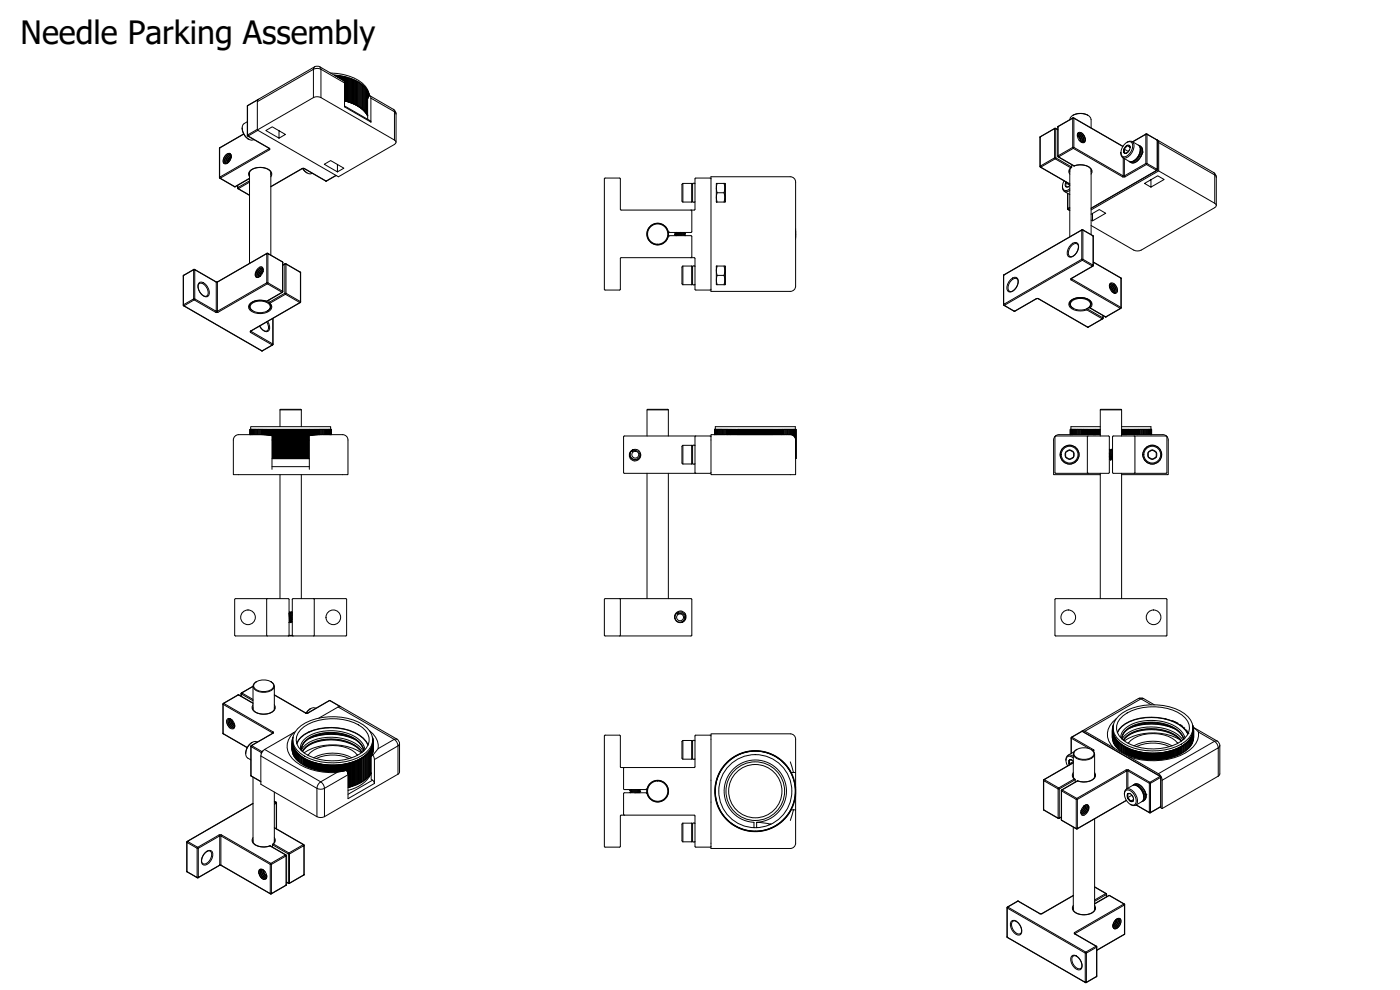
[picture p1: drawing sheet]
<svg xmlns="http://www.w3.org/2000/svg" width="420mm" height="297mm" viewBox="0 0 420 297" stroke-linecap="round" stroke-linejoin="round" font-family="sans-serif">
<defs><g id="words">
<text font-size="9.6" x="6.2" y="13.2">Needle Parking Assembly</text>
</g></defs>
<!-- layer: Visible (ISO) -->
<g fill="none" stroke="#000" stroke-width=".3">
<path d="M72.7 38.4v.2a3.9 3.9 0 0 0 2 3.2M74.2 31.8l.1 8.9 6.5 3.9M74.2 36.5l-.9 .6a2.9 2.9 0 0 0 .5 3.9 1.95 1.95 0 0 0 2.4 .9M77.4 29.9l-3.2 1.9M77.5 29.9h-.1M83.7 39.2v2.3l-3.9-2.3 1.9-1.1 4 2.2-2 1.2M99.2 21.9a14.5 14.5 0 0 1 10.5 4l1 2.1M100.4 22.6l.1 .1M100.4 22.5l-.1 .1M100.7 22.8v-.3l.1 .3M100.7 22.5l-.1 .2M101 23v-.4l.1 .4"/>
<path d="M101 22.6l-.1 .3M101.3 23.1v-.5l.1 .6M101.3 22.6l-.1 .5M101.6 23.3v-.7l.1 .7M101.6 22.6l-.1 .6M101.9 23.5v-.8l.1 .8M101.9 22.7l-.1 .7M102.2 23.6v-.9v1M102.2 22.7l-.2 .9M102.5 23.8v-1v1M102.5 22.8l-.2 .9M102.8 22.8v1.2z"/>
<path d="M102.8 22.8l-.2 1.1M103.1 24.1l.3 .8v7.2M103.1 24.1l-7.1-4-.8-.3-.8 .3-16.8 9.7-.4 .7v8.5l24.4 14 16.8-9.7 .5-.6-.5-.7-22.1-12.7a2.51 2.51 0 0 0-2.2 0l-16.9 9.7M103.1 22.9v1.2zM103.1 22.9l-.2 .1v1.1M103.4 24.6v-1.6v1.7M103.4 23h-.2v1.2M103.6 30.2v-7.2v7.2l-.1 .1M103.6 23l-.1 .1v7.2h.2M103.9 30.3v-7.2v7.2l-.2 .1M103.9 23.1l-.2 .1v7.2h.2M104.2 30.4v-7.2v7.2h-.2"/>
<path d="M104.2 23.2l-.2 .1v7.1l.2 .1M104.3 23.3h.2v7.3l-.2-.1zM104.5 30.4l-.2 .1M104.6 23.4l.1-.1v7.4l-.1-.1zM104.7 30.5l-.1 .1M104.8 23.5l.2-.1v7.3h-.2zM105 30.6l-.2 .1M105.1 23.6l.2-.1v7.3h-.2zM105.3 30.7l-.2 .1M105.3 23.7l.2-.1v7.3h-.2zM105.5 30.8l-.2 .1M105.6 23.8l.2-.1-.1 7.3h-.1z"/>
<path d="M105.8 30.9l-.2 .1M105.8 23.9l.2-.1v7.3h-.2zM106 31l-.2 .1M106.1 24l.2-.1-.1 7.3h-.1zM106.3 31.1l-.2 .1M106.3 24.1l.2-.1v7.3h-.2zM106.5 31.2l-.2 .1M106.5 24.2l.2-.1v7.4l-.2-.1zM106.7 31.3l-.2 .1M106.8 24.3h.2l-.1 7.3zM107 31.5h-.2M107 24.4h.2l-.1 7.3z"/>
<path d="M107.2 31.6h-.2M107.2 24.5h.2v7.3zM107.4 24.7l.2-.1v7.2l-.4-.1M107.6 24.8h.2v7.1h-.4M107.8 24.9h.3v7.2l-.5-.1M108.1 25.1l.1-.1v7.2l-.4-.1M108.2 25.2h.2l-.1 7.3-.1-.2M108.2 32.2h-.2M108.4 25.3h.2l-.1 7.3-.1-.2M108.4 32.4h-.2M108.6 25.5h.2v7.1l-.2-.1M108.6 32.5h-.2"/>
<path d="M108.8 25.6h.2v7.2l-.2-.1M108.8 32.6l-.2 .1M109 25.8h.1v7.1l-.2-.1M109 32.8h-.2M109.1 25.9h.2v7.2l-.2-.1M109.1 32.9h-.2M109.3 26.1h.2v7.1h-.3M109.3 33.1h-.2M109.5 26.2l.1 7.2-.2-.1M109.5 33.2h-.3M109.5 33.5l.1 .2M109.5 33.6h.2"/>
<path d="M109.6 26.4v7.3M109.6 33.4h-.2M109.6 33.7h.3M109.7 26.5l.2 7.2-.3-.1M109.8 33.9h.2M109.9 26.7l.1 7.2-.2-.1M109.9 33.9l.1 .2M109.9 34h.2M110 26.9v7.2M110 34.2h.2M110.1 34.4h.2M110.1 27l.1 7.2-.2-.1"/>
<path d="M110.2 34.4l.1 .2M110.2 34.5h.2M110.2 27.2l.1 7.2-.1 .1-.1-.2M110.3 34.6v1.2M110.3 34.6v.2M110.3 34.7h.1M110.3 27.3l.1 2.2M110.4 27.5l.1 1.8M110.5 27.7l.1 1.4M110.6 27.9l.1 1M110.7 28v.8M110.7 28.1l.1 .6"/>
<path d="M110.8 28.4v.3M110.8 28.6l.1 .1M110.9 28.7l.4 .7v7.2l-.1-.3-7.8-4.5M110.9 28.7l-.5 .8M111 28.7l7.1 4.1 .5 .6 .3 .8v8.5M317.5 38.9l-.9-.4-4.5 2.6v8.9l9 5.3M321.1 35.9a3.3 3.3 0 0 1 4.1-1.8 2.3 2.3 0 0 1 2.3 1.8v2.5M321.1 35.9h.1M322 34.6a4.7 4.7 0 0 1 4.5 0M323.5 40a1.99 1.99 0 0 1 1.6 2.7M323.6 39.8a2.02 2.02 0 0 1 1.9 2.9l-.2 .1a2.06 2.06 0 0 1-1.7-3zM324.3 39.8a2.03 2.03 0 0 1 1 2.8"/>
<path d="M67.6 46.7a.98 .98 0 0 1 .8-.6 .98 .98 0 0 1 .9 .4 2.34 2.34 0 0 1-1.8 2.7 1.23 1.23 0 0 1-.2-2zM67.9 46.4a2.05 2.05 0 0 0-.6 2.7M68.3 46.6l-.9 1.5M68.7 46.9l-.9 1.4M69.1 46.1h-.6l-.5 .3M69.1 47.1l-.9 1.5M69.2 46.2a2.03 2.03 0 0 0-1.7 2.6 1.44 1.44 0 0 0 1.8-1.3v-1a2.2 2.2 0 0 0-1.4 2.5M69.2 46.3a1.99 1.99 0 0 0-1.5 2.7M69.3 46.4a2.17 2.17 0 0 0-1.5 2.6M69.4 47.2a1.52 1.52 0 0 0-.8 1.5M69.4 47.1l-.6 .6 .5-.6-.7 1-.2 .7M69.4 46.8l-1 .9-.3 1.2"/>
<path d="M69.4 47.1h-.1M69.4 46.9a2.47 2.47 0 0 0-1.2 2M71.3 55.6l.1 1 3.5 2M73.1 40.2l-7.2 4.2-.1 8.9 4.7 2.8 4.4-2.5M74.8 52a2.88 2.88 0 0 1 3.3-1.7 2.88 2.88 0 0 1 3.2 1.7M74.9 51.7v27.3M81.3 51.7v24.8M90.8 50.6h.4l6.7 3.8 3-1.7M90.8 50.6l1.4 1.3M90.8 50.6l-9.5 5.4M90.8 50.5a2.2 2.2 0 0 0 2.9 1.5M101.3 49.4v2.2l1.9-1.1-4-2.3-1.9 1.1 4 2.3"/>
<path d="M204.9 55l-.2 .3v5l.2 .3M204.9 55v5.6M204.9 55h2.7M207.6 55v5.6M207.6 55l.3 .3M208.6 55.1l-.6-.1-.1 .2v5.3l.1 .2 .6-.2M213.4 53.7l-.3-.3-4.5 .1v9.3l-.3 .2h-21.9l-.2-.2-.1-9.3h-4.7v33.3l.2 .2h4.5l.1-9.5 .2-.2h21.9l.3 .2v9.5h4.5l.3-.2M215 55h2.7v5.6h-2.7zM215.2 55a4.1 4.1 0 0 0 0 2.8M215.2 57.8a4.1 4.1 0 0 0 0 2.8M215.2 57.8h2.1M217.3 55a4 4 0 0 1 0 2.8"/>
<path d="M217.3 57.8a4 4 0 0 1 0 2.8M217.5 55v5.6M238.8 54.6v31.2M238.8 54.6l-.5-1.1-1.1-.5h-23.8v34.4h23.8l1.1-.4 .5-1.2M318.9 55.9a1.29 1.29 0 0 0 1.5 1.6l.7-.3M319.3 54.3a2.21 2.21 0 0 0 .2 2.8l.4 .1 1.2-.5M319.4 57.4l1.7 1M319.8 54.8a.83 .83 0 0 0 .5 1.4l.3-.2M319.8 54.8v1.2h.8M319.8 54.8l1.3 .8M319.9 54.6l-.1 .2 .2-.1M320.4 58v4.7l.7 .5"/>
<path d="M321.1 55.7l-.5 .3M321.1 50.9v20.1M321.6 50.3l-.6 .9M321.6 49.4v.7l-.3 .2M322.3 49.8a4.6 4.6 0 0 1 5.1 1l.1 .4M322.3 49.7v.1M323.3 40.5a2.51 2.51 0 0 1 1.1 2M323.3 40.4l.9 .9 .3 1.3M323.3 40.7l.3 .2M323.3 40.8l.8 .8 .2 .9M323.3 40.9a1.48 1.48 0 0 1 1 1.5M323.4 40.2a2.24 2.24 0 0 1 1.4 2.5"/>
<path d="M323.4 40.1a2.19 2.19 0 0 1 1.4 2.6M323.4 40a1.71 1.71 0 0 1 1.9 2.3l-.2 .4M323.6 40.7l.8 1.5M324 40.5l.8 1.4M324.3 40.2l.9 1.5M324.7 40l.9 1.5M325.7 41.5a.89 .89 0 0 1-.4 1.1 .89 .89 0 0 1-1.2-.3l-.3-.3M327.5 50.9v19.5M337 43.9l-15-8.5-4.5 2.6v8.9l4.8 2.9M337.3 43.5a1.51 1.51 0 0 1 2.5-.4 3.4 3.4 0 0 1-2.5 4 1.4 1.4 0 0 1-.8-2.1zM337.3 44.7l1.3 .7M338.2 42.7a1.29 1.29 0 0 1 1.6-.2 1.29 1.29 0 0 1 .5 1.5 3.7 3.7 0 0 1-3 3.4 1.4 1.4 0 0 1-.9-1.6"/>
<path d="M338.2 43.6l.3-.1 .5 .2zM338.2 43.6l.9 .6M339 45l-.4 .6M339.1 44.3l-.1-.6a1.73 1.73 0 0 1-1.5 2.3 1.51 1.51 0 0 1 .7-2.4l-.3 .7-.6 .4v1.1l.9 .1M339.8 42.5l1.8 1a2.9 2.9 0 0 1-.5 4 2.03 2.03 0 0 1-2.3 .9l-1.8-1.1M339.9 42.5l4.2-2.3 3.2 1.8v9l-19.8 11.5M341.7 43.6a1.94 1.94 0 0 1 .9 3.1 2.53 2.53 0 0 1-3.5 1.9l-.2-.2M342.2 44.8v.3a3.9 3.9 0 0 1-2 3.2M342.8 45.9h.1M342.8 45.8h.1M342.9 45.6h.1M342.9 45.4l-.1 .6"/>
<path d="M345.4 53.9v2.2l4-2.2-1.9-1.2-4 2.3 1.9 1.1M347.3 42l.4 .8v8.5l-20.2 11.7M347.4 42.1l17.2 9.9 .4 1.2v8.4M347.7 51.3l16.9 9.7 .4 .6-.4 .7-22.1 12.7a2.5 2.5 0 0 1-2.3 0l-12.7-7.3M84.9 79.5l.9-.4 4.4 2.6v9l-14.9 8.7M200.6 70.7l6.9 .1 .1 6.3-.2 .2M200.6 70.7l.2 .3M200.6 69.7a3.3 3.3 0 0 0-5-2.2 3.3 3.3 0 0 0 0 5.5 3.3 3.3 0 0 0 5-2.3M200.6 69.7v1M200.8 69.5l-.2 .2M202.5 69.8v.1M202.5 70.4v.1"/>
<path d="M202.5 69.9l.4 .2M202.5 70.5l.4 .2M202.6 69.7l-.1 .1M202.9 70.7h.1M202.9 70.2l-.4 .2M203.1 69.7l-.6 .1M204.3 69.7l-1.8 .2M204.9 79.8l-.2 .3v5l.2 .3M204.9 79.8v5.6M204.9 60.6h2.7M204.9 79.8h2.7M205.3 69.8l-2.4 .4"/>
<path d="M205.3 70.4l-2.4 .3M205.3 69.9l-2.4 .3M205.3 70.5l-2.4 .2M205.3 69.8v.1M205.3 70.4v.1M205.3 69.9l.4 .2M205.3 70.5l.4 .2M205.5 69.7l-.2 .1M205.7 70.1l-3.2 .3M205.7 70.7h-.2M205.7 70.2l-.4 .2M205.7 70.1l-3.2 .4"/>
<path d="M205.7 70.7h.1M207.4 63l.2 .3-.1 6.4h-6.9M207.6 79.8v5.6M207.6 79.8l.3 .3M207.9 60.3l-.3 .3M208.6 80l-.2-.2-.5 .1v5.4l.1 .2 .6-.2M215 79.8h2.7v5.6h-2.7zM215.2 79.8a4.1 4.1 0 0 0 0 2.8M217.3 79.8a4 4 0 0 1 0 2.8M217.5 79.8v5.6M238.8 68.7h.1M238.8 69h.1"/>
<path d="M238.8 69.3h.1M238.8 69.6v.1M238.8 69.9v.1M238.8 70.2v.1M238.8 70.5v.1M238.8 70.8v.1M238.8 71.1v.1M238.8 71.4v.1M238.8 71.8h.1M323.3 73.1a2.73 2.73 0 0 1-1.3 3.7l-.9 .2M327.5 64.3l2.4-1.4 1.9 1.1-3.9 2.3M327.9 64v2.3l-.4-.3"/>
<path d="M328.1 78.6l8.4 4.9v8.8l-4.7 2.8-4.8-2.8M59.8 85a2.74 2.74 0 0 0 1.3 3.7l.9 .1M74.9 91.5v.4M75.3 99.4h.1M75.4 91.3a4 4 0 0 1 5.7 .5 1.75 1.75 0 0 1-1.6 1.8 3.7 3.7 0 0 1-4.4-1.3zM76.6 82.8a1.94 1.94 0 0 1 2.2-2.2l.2 .3a2.49 2.49 0 0 0-1.5 2.3M77.3 80.6a.93 .93 0 0 1 .9-.5 .93 .93 0 0 1 .8 .6l-.3 1.4a1.65 1.65 0 0 1-1.9 1l-.2-.6v-.7zM77.5 90.1a2.38 2.38 0 0 0-2.6 2.1l1 1.1M77.6 80.9l-.9 1.4M77.9 97.8a2.04 2.04 0 0 0 2.2 1.5M78 80.2h.7M78 82.9l-.1 .1"/>
<path d="M78 81.1l-.9 1.5M78 82.7l-.1 .3M78.4 81.3l-.9 1.5M78.7 90.1a2.39 2.39 0 0 1 2.5 2.1l-1 1.1M78.8 80.6a1.9 1.9 0 0 0-1.8 2.6M78.9 80.7a2.07 2.07 0 0 0-1.7 2.6M78.9 81.5l-.6 .6 .5-.6-.4 .4-.4 1.1M78.9 80.7a2.13 2.13 0 0 0-1.7 2.6M78.9 81.5a1.55 1.55 0 0 0-.8 1.4M79 81.4l-.1 .1M79 81.3l-.2 .2M79 81.3a2.56 2.56 0 0 0-1.2 1.8"/>
<path d="M79 80.9a2.29 2.29 0 0 0-1.6 2.4M80 90.4v.1M80 90.5l4.9-3v-8.9l-4.5-2.6-15.1 8.6h-.5l-6.5-3.8-3.3 1.9 .1 9.1 23.4 13.5 3.4-1.9v-7.9M80 90.5a4.6 4.6 0 0 0-5.1 .9l-.1 .5M80.7 90.1v.7l.3 .2M80.8 90.9l.5 1M81.3 91.5v.4M204.9 85.4h2.7M207.9 85.1l-.3 .3M215.2 82.6a4.1 4.1 0 0 0 0 2.8M215.2 82.6h2.1M217.3 82.6a4 4 0 0 1 0 2.8"/>
<path d="M305.2 83.6a2.73 2.73 0 0 1-1.3 3.7l-.9 .1M321 91.1a2.88 2.88 0 0 1 3.3-1.8 2.88 2.88 0 0 1 3.2 1.8M321.1 90.8v.4M321.5 83.6l6.6-3.9v-8.9l-3.3-1.9-23.5 13.6-.1 9 3.3 1.9 6.6-3.8h.4l15 8.6 4.4-2.5 .2-1M321.5 90.5a4 4 0 0 1 5.8 .5 1.74 1.74 0 0 1-1.7 1.8 3.7 3.7 0 0 1-4.3-1.2zM323.7 89.3a2.39 2.39 0 0 0-2.6 2.2l1 1M324.8 89.3a2.38 2.38 0 0 1 2.6 2.2l-1 1M326.2 92.6v.4M326.9 92.2l.3 .2M327.5 90.8v.4M333 85.7a2.46 2.46 0 0 1 1.1 2.1M333 85.6a2.38 2.38 0 0 1 1.2 2.3"/>
<path d="M333 86.1l.3 .4M333 86.2l.6 .7 .2 .7M333 86.2h.1M333 86.3l.7 .8 .1 .5M333 85.4a2.2 2.2 0 0 1 1.4 2.6M333.1 85.3a2.14 2.14 0 0 1 1.4 2.7M333.2 85l.2-.1a2.06 2.06 0 0 1 1.7 3 2.02 2.02 0 0 1-1.9-2.9zM333.2 85.2a1.99 1.99 0 0 1 1.5 2.8 1.89 1.89 0 0 0-1.5-2.8l-.2 .3v.7M333.3 85.9l.8 1.5M333.7 85.7l.8 1.5M334.1 85.5l.8 1.4M334.3 85.1a3 3 0 0 1 1 2.3"/>
<path d="M75 128.8v1.6zM75.3 128.8l-.2 1.6v-1.6v1.6M75.4 128.8v1.6M75.5 128.8l-.2 1.6M75.5 128.8v1.6M75.6 128.8h-.1v1.6M75.7 128.8v1.6M75.8 128.8h-.2v1.6M75.9 128.8v1.6M76.1 128.8h-.3v1.6M76.2 128.8v1.6M76.3 128.8h-.2v1.6"/>
<path d="M76.5 128.8v1.6M76.6 128.8h-.3v1.6M76.8 128.8v1.6M76.9 128.8h-.3v1.6M77.1 128.8v1.6M77.3 128.8h-.4v1.6M77.5 128.8v1.6M77.6 128.8h-.3v1.6M77.8 128.8v1.6M78 128.8h-.4v1.6M78.2 128.8v1.6M78.4 128.8h-.4v1.6"/>
<path d="M78.4 130.4v-1.6h.3v1.6v-1.6h.2v1.6v-1.6h.2v1.6v-1.6h.2v1.6v-1.6h.2v1.7M79.6 130.5v-1.7h.2v1.7M79.8 130.5v-1.7h.2v1.7M80.1 130.5v-1.7h.2v1.7v-1.7h.2v1.8M80.6 130.6v-1.8h.2v1.8M80.8 130.6v-1.8h.2v1.8M81.1 130.6v-1.8h.2v1.9M81.4 130.7v-1.9h.1v1.9M81.6 130.7v-1.9h.2v8.8h-.2M81.6 130.7v10.1M81.9 128.8h.2v8.8h-.2zM81.9 128.8v8.8"/>
<path d="M82.2 128.8h.1v8.8h-.1zM82.2 128.8v8.8M82.5 128.8h.1v8.8h-.2zM82.5 128.8l-.1 8.8M82.7 128.8h.2v8.8h-.2zM82.7 128.8v8.8M83 128.8v8.8v-8.8h.2v8.8h-.2M83.3 128.8h.2v8.8h-.2zM83.3 128.8v8.8M83.6 128.8h.2v8.8h-.2zM83.6 128.8v8.8M83.9 128.8h.2v8.8h-.2z"/>
<path d="M83.9 128.8v8.8M84 123l.2-.2h6.1l.1 .2M84 123h6.4M84 123v5M84.2 128.8l.1 8.8h-.2zM84.2 128.8l-.1 8.8M84.5 128.8l.1 8.8h-.2zM84.5 128.8l-.1 8.8M84.8 128.8v8.8M85.1 128.8v8.8M85.4 128.8v8.8M85.7 128.8v8.8"/>
<path d="M86 128.8v8.8M86.3 128.8v8.8M86.6 128.8v8.8M86.9 128.8v8.8M87.2 128.8v8.8M87.5 128.8v8.8M87.8 128.8v8.8M88.1 128.8v8.8M88.5 128.8v8.8M88.8 128.8v8.8M89.1 128.8v8.8M89.4 128.8v8.8"/>
<path d="M89.7 128.8v8.8M90 128.8v8.8M90.3 128.8v8.8M90.4 123v5M90.6 128.8h-.2v8.8h.2v-8.8v8.8M90.9 128.8h-.2v8.8h.2v-8.8v8.8M91.1 128.8h-.1v8.8h.1l.1-8.8-.1 8.8M91.4 128.8h-.1v8.8h.1l.1-8.8-.1 8.8M91.7 128.8h-.1v8.8h.1v-8.8v8.8M92 128.8h-.2v8.8h.2v-8.8v8.8M92.3 128.8h-.2v8.8h.2v-8.8v8.8M92.6 128.8h-.2v8.8h.2v-8.8v8.8"/>
<path d="M92.8 137.6h-.1v-8.8h.1v12M93.1 130.7v-1.9h-.2v1.9M93.6 130.6v-1.8h-.2v1.8v-1.8h-.2v1.9M93.9 130.6v-1.8h-.2v1.8M94.1 130.5v-1.7h-.1v1.8M94.4 130.5v-1.7h-.2v1.7M94.6 130.5v-1.7h-.2v1.7M96 130.4v-1.6h-.2v1.6v-1.6h-.2v1.6v-1.6h-.2v1.6v-1.6h-.3v1.6v-1.6h-.2v1.7v-1.7h-.2v1.7M96 128.8h.2v1.6M96 130.4h6.8l.8 .2 .6 .6 .2 .8v10.4h-34.4v-10.4l.5-1.1 1.1-.5h6.8l3.2 .3M96 130.4l-3.2 .3M96.2 128.8h.2v1.6"/>
<path d="M96.4 128.8h.2v1.6M96.6 128.8h.2v1.6M96.8 128.8h.2v1.6M97 128.8h.2v1.6M97.2 128.8h.2v1.6M97.4 128.8h.1v1.6M97.5 128.8h.2v1.6M97.7 128.8h.1v1.6M97.8 128.8l.2 1.6M98 128.8l.1 1.6M98.1 128.8l.2 1.6M98.3 128.8l.1 1.6"/>
<path d="M98.4 128.8l.1 1.6M98.5 128.8l.1 1.6M98.6 128.8l.1 1.6M98.7 128.8l.1 1.6M98.8 128.8l.1 1.6M98.9 128.8l.1 1.6M99 128.8l.1 1.6M99.1 128.8l.1 1.6 .1-1.6v1.6M99.4 128.8l-.1 1.6-.1-2.4h-24v2.4M189.3 135.6a1.45 1.45 0 0 0 .2 2 1.45 1.45 0 0 0 2-.2 1.45 1.45 0 0 0-.1-2l-.7-.2-.9 .3a1.28 1.28 0 0 1 1.4-.6 1.28 1.28 0 0 1 1 1.1M189.3 135.4l1-.5a1.6 1.6 0 0 0-1.2 1.9 1.6 1.6 0 0 0 1.9 1.2 1.6 1.6 0 0 0 1.2-2 1.73 1.73 0 0 1-2 2.3 1.73 1.73 0 0 1-.9-2.9zM194.2 123l.1-.2h6.1l.2 .2z"/>
<path d="M194.2 123v7.8M200.6 123v7.8M204.9 133.6l-.2 .3v5l.2 .3M204.9 133.6v5.6M204.9 133.6h2.7M204.9 139.2h2.7M207.6 133.6v5.6M207.6 133.6l.3 .3M207.9 133.7l.1-.1 .6 .1M207.9 133.7v5.4l.1 .2 .6-.2M207.9 138.9l-.3 .3M208.8 130.8l-.2 .3v10.7l.2 .2"/>
<path d="M213.4 131.1l-.3-.3h-25.7l-.3 .3v10.7l.3 .2h25.7l.3-.2M214.5 128.8v1.6M214.7 128.8v1.6M214.8 128.8l-.1 1.6M214.9 128.8v1.6M214.9 128.8h-.1v1.6M215 128.8v1.6M215.1 128.8h-.2v1.6M215.2 128.8v1.6M215.3 128.8h-.2v1.6M215.5 128.8v1.6M215.6 128.8h-.3v1.6"/>
<path d="M215.7 128.8v1.6M215.8 128.8h-.2v1.6M216 128.8v1.6M216.1 128.8h-.3v1.6M216.3 128.8v1.6M216.5 128.8h-.4v1.6M216.6 128.8v1.6M216.8 128.8h-.3v1.6M217 128.8v1.6M217.2 128.8h-.4v1.6M217.4 128.8v1.6M217.6 128.8h-.4v1.6"/>
<path d="M217.8 128.8v1.6M218 128.8h-.4v1.6M218 130.4v-1.6h.2v1.6v-1.6h.2v1.6v-1.6h.2v1.6l.1-1.6h.2v1.6M218.9 130.4v-1.6h.2v1.6M219.1 130.4v-1.6h.2v1.6M219.4 130.4v-1.6h.2v1.6v-1.6h.2v1.6M219.9 130.4v-1.6h.2v1.6M220.1 130.4v-1.6h.2v1.6M220.4 130.4v-1.6h.2v1.6M220.7 130.4v-1.6h.2v1.6M220.9 130.4v-1.6h.2v1.6M221.2 130.4v-1.6h.2v1.6"/>
<path d="M221.5 128.8v1.6v-1.6h.2v1.6M221.8 128.8v1.6v-1.6h.1v1.6M222 128.8v1.6v-1.6h.2v1.6M222.3 128.8v1.6v-1.6h.2v1.6M222.6 128.8v1.6v-1.6h.2v1.6M222.9 128.8v1.6v-1.6h.2v1.6M223.2 130.4v-1.6h.2v1.6M223.2 128.8v1.6M223.5 130.4v-1.6h.1v1.6M223.5 128.8v1.6M223.8 130.4v-1.6l.1 1.6M223.8 128.8l-.1 1.6"/>
<path d="M224.1 130.4v-1.6l.1 1.6M224.1 128.8l-.1 1.6M224.4 130.4v-1.6l.1 1.6M224.4 128.8l-.1 1.6M224.7 130.4v-1.6l.1 1.6M224.7 128.8l-.1 1.6M225 130.4v-1.6l.1 1.6M225 128.8l-.1 1.6M225.3 130.4v-1.6l.1 1.6M225.3 128.8l-.1 1.6M225.6 130.4v-1.6l.1 1.6M225.6 128.8l-.1 1.6"/>
<path d="M225.9 130.4v-1.6l.1 1.6M225.9 128.8l-.1 1.6M226.2 130.4v-1.6l.1 1.6M226.2 128.8l-.1 1.6M226.5 130.4v-1.6l.1 1.6M226.5 128.8l-.1 1.6M226.8 130.4v-1.6l.1 1.6M226.8 128.8l-.1 1.6M227.1 130.4v-1.6l.1 1.6M227.1 128.8l-.1 1.6M227.4 130.4v-1.6l.1 1.6M227.4 128.8l-.1 1.6"/>
<path d="M227.7 130.4v-1.6l.1 1.6M227.7 128.8l-.1 1.6M228.1 130.4v-1.6v1.6M228.1 128.8l-.2 1.6M228.4 130.4v-1.6v1.6M228.4 128.8l-.2 1.6M228.7 130.4v-1.6v1.6M228.7 128.8l-.2 1.6M229 128.8v1.6zM229 128.8l-.2 1.6M229.3 128.8v1.6zM229.3 128.8l-.2 1.6"/>
<path d="M229.6 128.8v1.6zM229.6 128.8l-.2 1.6M229.9 128.8v1.6zM229.9 128.8l-.2 1.6M230.2 128.8v1.6zM230.2 128.8h-.2v1.6M230.4 130.4v-1.6l.1 1.6M230.4 128.8h-.1v1.6M230.7 130.4v-1.6l.1 1.6M230.7 128.8h-.1v1.6M231 130.4v-1.6l.1 1.6M231 128.8h-.1v1.6"/>
<path d="M231.3 128.8v1.6zM231.3 128.8h-.2v1.6M231.6 128.8v1.6zM231.6 128.8h-.2v1.6M231.9 130.4v-1.6v1.6M231.9 128.8h-.2v1.6M232 130.4v-1.6h.2v1.6M232.2 130.4v-1.6h.2v1.6M232.5 130.4v-1.6h.2v1.6M232.8 130.4v-1.6h.2v1.6M233 130.4v-1.6h.2v1.6M233.3 130.4v-1.6h.2v1.6"/>
<path d="M233.5 130.4v-1.6h.2v1.6M233.8 130.4v-1.6h.2v1.6M234 130.4v-1.6h.2v1.6l.1-1.6h.2v1.6v-1.6h.2v1.6v-1.6h.2v1.6v-1.6h.2v1.6v-1.6h.3v1.6M235.4 128.8h.2v1.6M235.6 128.8h.2v1.6M235.8 128.8h.2v1.6M236 128.8h.2v1.6M236.2 128.8h.2v1.6M236.4 128.8h.1v1.6M236.5 128.8h.2v1.6M236.7 128.8h.2v1.6M236.9 128.8h.2v1.6"/>
<path d="M237.1 128.8h.1v1.6M237.2 128.8l.2 1.6M237.4 128.8l.1 1.7M237.5 128.8l.1 1.7M237.6 128.8l.2 1.7M237.8 128.8l.1 1.8M237.9 128.8l.1 1.9M238 128.8l.1 1.9M238.1 128.8l.1 2M238.2 128.8l.1 2.1M238.3 128.8l.1 2.2M238.4 128.8l.1 2.3"/>
<path d="M238.5 128.8l.1 2.4M238.6 128.8v2.5M238.6 128.8l.1 2.7M238.7 128.8v-.8h-24l-.2 2.4M238.7 128.8v2.9M238.7 128.8l.1 8.8M238.8 128.8l.1 8.8zM238.8 132l-.5-1.1-1.1-.5h-23.8v12h25.4v-10.4M238.9 128.8v8.8M316.7 130.9h16.2v11h-16.2zM318.2 136.3h.1M318.2 136.5h.1"/>
<path d="M318.2 136.3a2.84 2.84 0 0 1 4.3-2.3 2.84 2.84 0 0 1 0 4.9 2.84 2.84 0 0 1-4.3-2.4M321.2 128.8v1.6zM321.5 128.8l-.2 1.6-.1-1.6v1.6M321.6 128.8v1.6M321.6 128.8l-.1 1.6M321.7 128.8v1.6M321.8 128.8h-.2v1.6M321.9 128.8v1.6M322 128.8h-.2v1.6M322.1 128.8v1.6M322.2 135.7a1.38 1.38 0 0 0-2.1-.3 1.38 1.38 0 0 0 0 2.1 1.38 1.38 0 0 0 2.1-.4M322.2 135.7l.2 .7-.2 .7"/>
<path d="M322.2 135.7l-1.2-.7-1.2 .7v1.4l1.2 .7 1.2-.7M322.2 135.7v1.4M322.2 128.8h-.2v1.6M322.4 128.8v1.6M322.5 128.8h-.3v1.6M322.6 128.8v1.6M322.8 128.8h-.3v1.6M322.9 128.8v1.6M323.1 128.8h-.3v1.6M323.3 128.8v1.6M323.4 128.8h-.3v1.6M323.6 128.8v1.6"/>
<path d="M323.8 128.8h-.4v1.6M324 128.8v1.6M324.2 128.8h-.4v1.6M324.4 128.8v1.6M324.6 128.8h-.4v1.6M324.6 130.4v-1.6h.2v1.6v-1.6h.2v1.6l.1-1.6h.2v1.6v-1.6h.2v1.6M325.5 130.4v-1.6h.2v1.6M325.7 130.4v-1.6h.3v1.6M326 130.4v-1.6h.2v1.6v-1.6h.2v1.6l.1-1.6h.2v1.6M326.6 130.8l-.3 .3v10.7l.3 .2M326.7 130.4v-1.6h.2v1.6M327 130.4v-1.6h.2v1.6"/>
<path d="M327.3 130.4v-1.6h.1v1.6M327.5 130.4v-1.6h.2v1.6M327.8 130.4v-1.6h.2v1.6M328.1 128.8v1.6v-1.6h.2v1.6M328.4 128.8v1.6v-1.6h.1v1.6M328.6 128.8v1.6v-1.6h.2v1.6M328.9 128.8v1.6v-1.6h.2v1.6M329.2 130.4v-1.6h.2v1.6M329.2 128.8v1.6M329.5 130.4v-1.6h.1v1.6M329.5 128.8v1.6M329.8 128.8v1.6v-1.6h.1v1.6"/>
<path d="M330.1 128.8v1.6l.1-1.6M330.2 123l.2-.2h6l.2 .2zM330.2 130.4h-12.4l-1.1 .5-.5 1.1v10.4h14M330.2 128h-8.8v2.4M330.2 123v7.8M332.9 135.9l.2 1.7M332.9 136.8l.1 .9M333 134.8l.3 3.2M333 134.8l-.1 .2M333 137.7h.1M333 134.8h.1M333 137.7l-.1 .1"/>
<path d="M333.1 137.6l.2 .4M333.1 134.8l.3 3.2 .2-.3M333.1 134.8l.2 .4M333.3 138h.1M333.3 135.2h.1M333.3 135.2l.3 2.5M333.4 135.2l.3 2.4M333.6 134.8l.3 3.2M333.6 134.8l-.2 .4M333.6 137.7h.1M333.6 134.8h.1M333.7 137.6l.2 .4"/>
<path d="M333.7 134.8l.2 2.9M333.7 134.8l.2 .4M333.9 138h.1M333.9 135.2h.1M334 130.9h16.1v11h-16.1zM336.6 130.4h12.4l1.1 .5 .5 1.1v10.4h-14M336.6 128h8.8l.1 2.4 .1-1.6M336.6 123v7.8M336.6 128.8h.1M336.7 130.4v-1.6l.1 1.6M337 128.8v1.6zM337 128.8h-.1v1.6"/>
<path d="M337.3 128.8v1.6zM337.3 128.8h-.1v1.6M337.6 128.8v1.6zM337.6 128.8h-.2v1.6M337.9 128.8v1.6zM337.9 128.8h-.2v1.6M338.2 130.4v-1.6v1.6M338.2 128.8h-.2v1.6M338.5 128.8v1.6zM338.5 128.8h-.2v1.6M338.7 128.8v1.6zM338.7 128.8h-.1v1.6"/>
<path d="M338.8 130.4v-1.6h.2v1.6M339.1 130.4v-1.6h.2v1.6M339.4 130.4v-1.6h.2v1.6M339.6 130.4v-1.6h.2v1.6M339.9 130.4v-1.6h.2v1.6v-1.6h.2v1.6M340.4 130.8l.2 .3v10.7l-.2 .2M340.4 130.4v-1.6h.2v1.6M340.6 130.4v-1.6h.2v1.6l.1-1.6h.2v1.6v-1.6h.2v1.6v-1.6h.2v1.6v-1.6h.3v1.6v-1.6h.2v1.6v-1.6h.2v1.6M342.2 128.8h.2v1.6M342.4 128.8h.2v1.6M342.6 128.8h.2v1.6M342.8 128.8h.2v1.6"/>
<path d="M343 128.8h.2v1.6M343 136.3a2.82 2.82 0 0 1 3.5-2.6 2.82 2.82 0 0 1 1.9 3.9 2.84 2.84 0 0 1-3.2 1.6 2.84 2.84 0 0 1-2.2-2.7M343.2 128.8h.2v1.6M343.4 128.8h.1v1.6M343.5 128.8h.2v1.6M343.7 128.8h.2v1.6M343.9 128.8h.1v1.6M344 128.8l.2 1.6M344.2 128.8l.1 1.6M344.3 128.8l.1 1.6M344.4 128.8l.2 1.6M344.6 128.8l.1 1.6"/>
<path d="M344.7 128.8l.1 1.6M344.8 128.8l.1 1.6M344.9 128.8l.1 1.6M345 128.8l.1 1.6M345.1 128.8l.1 1.6M345.2 128.8l.1 1.6M345.3 128.8v1.6l.1-1.6v1.6M347 135.7a1.38 1.38 0 0 0-2.1-.3 1.38 1.38 0 0 0 0 2.1 1.38 1.38 0 0 0 2.1-.4M347 135.7l.2 .7-.2 .7M347 135.7l-1.2-.7-1.2 .7v1.4l1.2 .7 1.2-.7M347 135.7v1.4M81.6 140h11.2"/>
<path d="M84 142.4v37.2M90.4 142.4v37.2M194.2 142v37.6M200.6 142v37.6M330.2 142v37.6M336.6 142v37.6M70.5 179.7h16.2v11h-16.2zM80.3 179.6l-.3 .3v10.7l.3 .2M94.1 179.6l9.9 .1v11l-16 .1M94.1 179.6l-6.3 .1-.1 10.9 .3 .2M94.1 179.6l.2 .3v10.7l-.2 .2M181.4 179.7l26-.1 .2 .3v10.7l-.2 .2-26-.1z"/>
<path d="M185.9 179.6l.3 .3v10.7l-.3 .2M316.7 179.7l33.3-.1 .2 .3v10.7l-.2 .2h-33.2l-.2-.2zM86.5 190.8h1.5M86.7 190.7h1M86.8 184.2l.2 2.3M86.8 184h.1M86.8 186.8h.1M86.8 184l.2 2.4M87 183.6l.3 3.2M87 183.6l-.2 .4M87 186.5h.1M87 183.6h.1"/>
<path d="M87 186.5l-.2 .3M87 186.4l.2 .4M87.1 183.6l.2 .4M87.3 186.8h.1M87.3 184h.1M87.3 184l.2 2.5M87.3 184l.3 2.4M87.5 183.6l.2 2.3M87.5 183.6l-.2 .4M87.5 186.5h.1M87.5 183.6h.1M87.5 186.5l-.2 .3"/>
<path d="M87.6 186.4l.1 .2M87.6 183.6l.1 1.1M87.6 183.6l.1 .2M202.5 185.6a1.6 1.6 0 0 0 2 1.2M203.1 183.7a1.73 1.73 0 0 1 2.7 .6 1.73 1.73 0 0 1-1.3 2.5 1.6 1.6 0 0 0 1.1-2 1.6 1.6 0 0 0-1.9-1.1 1.6 1.6 0 0 0-1.2 1.9l.1-1.1zM203.7 183.7l-.5 .6a1.37 1.37 0 0 1 1.9 .2 1.37 1.37 0 0 1-.1 1.9 1.37 1.37 0 0 1-1.9-.1 1.55 1.55 0 0 1-.4-1.9M68 216.1a3 3 0 0 0 1.1 2.4M68.3 215.7a2.02 2.02 0 0 1 1.9 2.8l-.2 .2a2.06 2.06 0 0 1-1.7-3zM68.5 216.6l.8 1.5M68.9 215.6a2.15 2.15 0 0 0 1.4 2.6M68.9 216.4l.8 1.5M68.9 215.6a2.2 2.2 0 0 0 1.5 2.6"/>
<path d="M69.2 215.7a2.38 2.38 0 0 0 1.2 2.3M69.3 215.7a2.46 2.46 0 0 0 1.1 2.2M69.3 216.2l.8 1.5M69.5 215.9l.3 .8 .6 .7M69.6 216l.1 .5 .7 .8M70.1 217.2l.3 .3M70.4 217.4a.72 .72 0 0 1-.3 1 .72 .72 0 0 1-.9-.3 1.92 1.92 0 0 1-.5-2.5 1.99 1.99 0 0 0 1.5 2.8M72.3 208.9l.2-1 3.4-2v6.9M75.9 212.5a2.88 2.88 0 0 0 3.2 1.8 2.88 2.88 0 0 0 3.3-1.8M75.9 210.9l-4.3-2.4-4.7 2.7v8.9l7.3 4.2M76.4 205a4 4 0 0 1 5.7 .5 1.75 1.75 0 0 1-1.6 1.8 3.7 3.7 0 0 1-4.4-1.3zM77 204.5a1.41 1.41 0 0 0-1.1 1.3 1.41 1.41 0 0 0 1 1.4 4.7 4.7 0 0 0 5.1-.5 1.37 1.37 0 0 0-.7-2.2"/>
<path d="M81.8 220l-6.5 3.9v8.9l3 1.7M81.9 220h-.1M82.3 208.5l9.5 5.5M82.3 205.9v6.9M88.6 219.6l-9.2 5.3a2.48 2.48 0 0 0-1.1 1.9v8.5l16.8 9.7a2.51 2.51 0 0 0 2.3 0l22.4-13 .1-8.9-.2-.8-.6-.5M89.3 218.6a16.7 16.7 0 0 1 15-3.1 9.8 9.8 0 0 1 7.3 4.9 5.2 5.2 0 0 1-2.9 6.3 18.2 18.2 0 0 1-18.6-.7 4.7 4.7 0 0 1-.8-7.4zM90.2 219a15.3 15.3 0 0 1 14.4-2.7 7.8 7.8 0 0 1 6.1 5 5.7 5.7 0 0 1-4.1 5.7 17.1 17.1 0 0 1-15.1-1 4.4 4.4 0 0 1-1.3-7zM93.2 212.6l-1.4 1.4M94.8 212.5a2.2 2.2 0 0 0-2.9 1.5M95.7 215.5l5.8-3.4 .8-.1 16.8 9.8M102.2 212l-3.3-1.8-6.6 3.8h-.5M324.7 219.4h.9l22.1 12.7a2.52 2.52 0 0 1 1.1 2v8.5l-.7-.4"/>
<path d="M333.8 219.3h.2M333.8 219.4l.3 .1M333.9 219.6l.2 .1M333.9 219.8h.2M333.9 220h.2M334 218.2l-.1 .2M334 218.5l-.1-.1 .1 .7M334 218.6l-.1 .1M334 218.8l-.2-.1 .2 .1M334 219l-.2-.1v.2l.2-.1M334 219.2l-.2-.1v2.1M334 218.3l-.1 .1"/>
<path d="M334 218.7h-.2M334 219.4l-.2-.1v2.1M334 218.1v.1M334 218h.1M334.1 219.5l-.3-.1v2.2M334.1 217.7l-.1 .3M334.1 219.7l-.2-.1v2.2M334.1 219.9l-.2-.1v2.1M334.1 217.5h.1M335.8 214.8a17.1 17.1 0 0 1 15.1-2.7 9.2 9.2 0 0 1 6.9 5 5.4 5.4 0 0 1-3.3 6.2 18.7 18.7 0 0 1-17.3-.2 5 5 0 0 1-2.3-7.3zM336.1 215.7a14.8 14.8 0 0 1 14.2-3.1 8.3 8.3 0 0 1 6.6 4.8 5.3 5.3 0 0 1-3.8 5.8 16.5 16.5 0 0 1-16.3-1.4 4.2 4.2 0 0 1-.7-6.1zM346.4 211.5l-3.2-1.9-1.2-.2-17.2 9.9"/>
<path d="M349.7 217.7h.1M349.7 217.6h.1M349.7 215.6h.1M349.7 215.7v.1M351.7 216.3h.1M352 216.4h.1M352.2 216.5h.1M352.5 216.6h.1M352.8 216.7h.1M353 216.8h.1M353.3 217h.1M354 217.4h.1"/>
<path d="M354.2 217.6h.1M354.4 217.7h.1M354.7 217.9h.1M354.9 218.1h.1M355.1 218.3h.1M355.3 218.4h.1M355.5 218.6h.1M355.7 218.8h.1M355.8 219.1h.1M356 219.3h.1M356.2 219.5h.1M356.2 219.7h.1"/>
<path d="M356.4 219.8h.1M357.9 217.6l.1 .1M357.9 219.8l.2 .1v2.1M357.9 219.8v.1M358 217.6h-.1M358 217.8l.1 .1M358 219.6l.2 .1v2.2M358 219.6v.1M358 217.9v.3M358 218.1l.1 .2M358 219.3h.2v2.2M358 219.3v.3"/>
<path d="M358 218.9l.2 .1v2.2M358 218.8l.2 .2M358 218.6h.2l-.2 .3M358 218.7l.2-.2-.2-.1v.8M358 218.3v.2M358 217.8h.1M358.1 218.2l1.6 1.4M358.1 218.2l.1 .1M358.1 219.9l-.2 .1M358.2 218.3h-.2M358.2 219.7l-.2 .1M358.2 219.5l-.2 .1"/>
<path d="M358.2 218.3l7.1 4M358.2 219.3l-.2 .2h.2v2.2M358.2 219l-.2 .1 .2 .1v2.1M358.2 219.2l-.2 .1M75.7 222.7l-.2 .1a3.9 3.9 0 0 0-1.8 3.4M75.9 233.2v19.5M77.2 222.6a2.25 2.25 0 0 0-2.9 1.6 2.28 2.28 0 0 0 1 3.8M82.3 237.7v15M87.7 222.7h.2v.2l-.2-.2v2.2M87.7 222.9l.2 .1M87.7 223.1l.2 .1M87.7 223.3l.2 .1-.2-.1v2.1"/>
<path d="M87.7 223.5h.2M87.8 223.6l.2 .1M87.8 223.8h.2M87.9 222l-.2-.1 .2 .7M87.9 222.1l-.2-.1 .2 .2M87.9 222.3l-.2 .1M87.9 222.5l-.2-.1v.2M87.9 222.7l-.2-.1v2.1M87.9 221.8l-.2 .1M87.9 222.5l-.2 .1M87.9 221.7l-.1 .2M87.9 223l-.2-.1v2.2"/>
<path d="M87.9 221.5v.2M87.9 224h.2M87.9 223.2l-.2-.1v2.2M87.9 221.3l-.1 .2M87.9 221.2v.1M87.9 226.3h.1M87.9 221.2h.1M87.9 224.2h.3M87.9 223.6l-.2-.1v2.1M88 226.4v.1M88 223.7l-.2-.1v2.2M88 224.3l.2 .1"/>
<path d="M88 226.5a10.6 10.6 0 0 0 8.2 4.7l3.9 .3 3.9-.4M88 223.9l-.2-.1v2.2M88.1 224.1l-.2-.1v2.1M88.1 224.5h.2M88.2 224.3l-.3-.1v2.1M88.2 224.7h.2M88.2 224.4l-.2-.1v2.2M88.3 224.8l.2 .1M88.3 224.6l-.2-.1v2.2M88.4 225h.2M88.4 224.8l-.2-.1v2.1M88.5 225.2h.2"/>
<path d="M88.5 224.9l-.2-.1v2.2M88.6 225.1l-.2-.1v2.1M88.6 225.3h.2M88.7 225.3l-.2-.1v2.1M88.7 225.5h.2M88.8 225.4l-.2-.1v2.2M88.8 225.7h.3M88.9 225.6l-.2-.1v2.1M89 225.8h.2M89.1 225.7h-.3v2.1M89.2 225.9l-.2-.1v2.1M89.3 226.1l-.2-.1v2.1"/>
<path d="M89.3 226h-.2M89.5 226.2l-.2-.1v2.1M89.5 226.1h-.2M89.7 226.4l-.3-.1v2M89.7 226.3h-.3M89.8 226.5l-.2-.1v2.1M89.8 226.4h-.2M90 226.7l-.2-.1v2M90 226.6h-.2M90.2 226.8l-.3-.1v2.1M90.2 226.7h-.3M90.3 227l-.2-.1v2"/>
<path d="M90.3 226.8l-.2 .1M90.5 224.7a5.6 5.6 0 0 1 4.7-4.1 13.8 13.8 0 0 1 13 2.7l.7 1 .3 1M90.5 224.7h.1M90.5 224.7l.1 .6M90.5 227.1l-.2-.1v2M90.5 227h-.2M90.7 227.1h-.2M90.8 225.5a9.7 9.7 0 0 1 8.5-3.5 11.3 11.3 0 0 1 9.3 3.8M90.9 227.2l-.4-.1v2.1M91.1 229.5v-2h.2v2.1v-1.9l.2-.1v2.2l.1-2 .2-.1v2.2v-2h.2v2.1v-2h.2v2.1M91.1 227.4l-.4-.1v2M91.1 227.5l-.2-.1v2"/>
<path d="M91.3 227.5h-.2M91.5 227.6l-.2 .1M91.8 227.7l-.2 .1M92 227.9h-.2M92.2 228h-.2M92.3 230.1v-2h.2v2.1M92.5 228.1h-.2M92.5 230.2v-2h.2v2.1M92.5 226.4l-.1 .2a10.7 10.7 0 0 1 10.6-2.6 7.2 7.2 0 0 1 4.3 2.6l-.1-.2M92.7 228.2h-.2M92.7 230.3v-2h.2v2.1M92.9 228.3h-.2"/>
<path d="M93 230.4v-2h.2v2.1M93.2 228.4h-.2M93.2 230.5v-2h.2v2M93.4 228.5h-.2M93.5 230.6v-2h.2v2M93.7 228.6h-.2M93.8 230.6v-1.9h.2v2M94 228.7h-.2M94 230.7v-1.9l.2-.1v2.1M94.2 228.7l-.2 .1M94.3 230.8v-1.9l.2-.1v2.1M94.5 228.8l-.2 .1"/>
<path d="M94.6 228.8l.2 .1M94.6 229v1.9v-1.9l.2-.1v2M94.9 228.9l.1 .1M94.9 229v2v-2h.1v2M95.1 229h.2M95.1 229.1v1.9v-1.9l.2-.1v2.1M95.4 229.1h.2M95.4 229.2v1.9v-1.9l.2-.1v2M95.7 229.1l.2 .1M95.7 231.1v-1.9h.2v2M95.7 229.2v1.9M96 229.2h.2"/>
<path d="M96 231.2v-1.9l.2-.1v2M96 229.3v1.9M96.3 229.2l.2 .1M96.3 229.4v1.8v-1.8l.2-.1v2M96.6 229.3h.1M96.6 229.4v1.9l.1-2v2M96.8 229.3l.2 .1M96.9 229.4v1.9l.1-1.9v2M97.1 229.4h.2M97.2 229.5v1.9l.1-2v2M97.4 229.4h.2M97.5 229.5v1.9l.1-2v2"/>
<path d="M97.7 229.4l.2 .1M97.8 229.6v1.8l.1-1.9v2M98 229.5h.2M98.1 231.5l.1-2v2M98.1 229.6l-.1 1.9M98.3 229.5h.2M98.4 231.5l.1-2v2M98.4 229.6l-.1 1.9M98.6 229.5h.2M98.7 231.5l.1-2v2M98.7 229.6l-.1 1.9M98.9 229.5h.2"/>
<path d="M99 231.5l.1-2v2M99 229.6l-.1 1.9M99.2 229.5h.2M99.3 231.5l.1-2v2M99.3 229.7l-.1 1.8M99.5 229.5h.2M99.6 231.5l.1-2v2M99.6 229.7l-.1-.2v2M99.8 229.5h.2M99.9 231.5l.1-2v2M99.9 229.7l-.1-.2v2M100.2 229.7l-.1-.2v2"/>
<path d="M100.3 231.5v-2l-.1 2M100.3 229.5h-.2M100.5 231.5l.1-2v2M100.5 229.6l-.1-.1v2M100.6 229.5h-.2M100.8 229.6l-.1-.1v2M100.9 231.5v-2l-.1 2M100.9 229.5h-.2M101.2 229.6l-.2-.1v2M101.2 231.5v-2v2M101.2 229.5h-.2M101.5 229.6l-.2-.1v2"/>
<path d="M101.5 231.5v-2v2M101.5 229.5h-.2M101.8 229.6l-.2-.1v2M101.8 231.4v-2v2.1M101.8 229.4l-.2 .1M102.1 229.5l-.2-.1v2M102.1 231.4v-2v2M102.1 229.4h-.2M102.4 229.5l-.2-.1v2M102.4 231.4v-2v2M102.4 229.4h-.2M102.7 229.5l-.2-.1v2"/>
<path d="M102.7 231.4v-2.1v2.1M102.7 229.3l-.2 .1M103 229.4l-.2-.1v2M103 231.3v-2v2M103 229.3h-.2M103.3 229.4l-.2-.1v2M103.3 231.3v-2v2M103.3 229.3h-.2M103.5 229.3l-.1-.1v2.1M103.6 231.2v-2l-.1 2M103.6 229.2h-.2M103.8 229.3l-.1-.1v2"/>
<path d="M103.9 229.1l-.1 2.1zM103.9 229.1l-.2 .1M104 231.1l-2.9 .7M104 231.1h.1M104 231.1l.4 1.4v7.1M104.1 229.2l-.1-.1v2M104.2 229.1l-.1 2.3zM104.2 229.1h-.2M104.4 232.1v-3.1v3.2M104.4 229.2l-.2-.1v2.5M104.4 229l-.2 .1M104.7 229.1l-.2-.1v7.2l.2 .1v-7.3v7.3"/>
<path d="M104.7 229h-.2M105 229l-.2-.1v7.2l.2 .1v-7.3v7.3M105 228.9h-.2M105.3 228.9h-.2v7.1l.2 .1v-7.3v7.3M105.3 228.8l-.2 .1M105.3 228.8l.2-.1v7.3h-.2v-7.2l.2 .1M105.6 228.7l.2-.1v7.4l-.2-.1v-7.2l.2 .1M105.9 228.6l.2 .1v7.2l-.2-.1v-7.2l.2 .1M106.1 228.5l.2 .1v7.2l-.2-.1v-7.2l.2 .1M106.4 228.4l.2 .1v7.2l-.2-.1v-7.2l.2 .1M106.6 228.3l.2 .1v7.2l-.2-.1v-7.2l.2 .1M106.9 228.2l.2 .1v7.2l-.2-.1v-7.2l.2 .1"/>
<path d="M107.1 228.1l.2 .1v7.2l-.2-.1v-7.2l.2 .1M107.4 228l.2 .1v7.2l-.2-.1v-7.2l.2 .1M107.6 227.9l.2 .1v7.1h-.2v-7.2l.2 .1M107.8 227.8h.2v7.2h-.2v-7.2h.2M108 227.7h.3v7.2h-.3v-7.2h.3M108.5 227.4l.2 .1v7.2l-.2-.1M108.7 227.3h.2v7.2h-.2M108.9 227.2h.2v7.2h-.2M109.1 227l.2 .1v7.2l-.2-.1M109.3 226.9h.2v7.2h-.2M109.3 227.1l-1 .5v7.1l.2 .1v-7.2h-.2M109.5 226.8h.2v7.2h-.2"/>
<path d="M109.5 226.9l-.2 .1M109.7 226.8l-.2 .1M109.7 226.5l.2 7.3h-.2M109.7 226.5l-.1 .1M109.8 226.5h.2v7.2h-.1M109.9 226.6l-.3 .1M110 226.3l.2 .1v7.1h-.2M110 226.5l-.2 .1M110.1 226.2h.3v7.2h-.2M110.2 226.4h-.2M110.3 226l.2 .1v7.1h-.1M110.4 226.2l-.3 .1"/>
<path d="M110.4 225.9h.2l-.1 7.2M110.5 226.1h-.2M110.6 225.9l-.2 .1M110.7 225.6l-.1 7.3M110.7 225.6l-.1 .1M110.7 225.6h.2l-.1 7.2M110.8 225.7l-.2 .1M110.9 225.3v7.3M110.9 225.6l-.2 .1M111 225.2v7.2M111 225.2l-.2 .2M111 225.4l-.2 .1"/>
<path d="M111.1 225.1h.2l-.1 7.2M111.2 224.9h.2l-.1 7.2M111.2 225.3h-.3M111.3 225.1l-.2 .1M111.3 224.7h.2v2.2l.1-.3M111.3 224.7v.1M111.4 232.1a10 10 0 0 1-7 5.1M111.4 224.9l-.2 .1M111.4 232v.1M111.5 231.9h-.1M111.5 224.7l-.2 .1M111.5 224.3l.1 .1v2.2"/>
<path d="M111.5 224.3l-.2 .3M111.5 224.2h.2l-.1 2.4M111.5 224.2v.1M111.6 224.6l-.3 .1M111.6 224.1l.1-.3 .1 .1v2.2M111.6 224l.2 .1v2.1M111.6 224.4l-.2 .1 .2 .1v2.1M111.7 223.6l.2 .1v2.2M111.7 223.6v.2M111.7 224.2l-.2 .1M111.7 226.3v.1M111.8 221.1h.1"/>
<path d="M111.8 223.5h.1v2.2M111.8 223.5l-.1 .1M111.8 221.2v.6M111.8 224.1l-.2 .1M111.8 223.3l.2 .1v2.1M111.8 223.3v.1M111.8 226.2h.1M111.8 221.3h.1M111.8 223h.2v2.2M111.8 223v.2M111.8 221.8l.2 .1M111.8 223.9l-.2 .1"/>
<path d="M111.8 222.8h.2v2.2M111.8 222.6l.3 .1v2.1M111.8 222.4l.3 .1-.3 .3M111.8 222.3h.2l-.2 .2M111.8 222.1h.2l-.2 .3M111.8 222.2l.2-.2-.2-.1v.8M111.8 222.8v.1M111.9 221.4l-.1 .1M111.9 223.7l-.2 .1M111.9 226.6l.5 1.3v7.2a1.4 1.4 0 0 0-1-1.2v-2M111.9 221.6h-.1M111.9 223.5l-.2 .1"/>
<path d="M112 223.4l-.2 .1M112 222h-.2M112 223.2l-.2 .1M112 223l-.2 .1 .2 .1v2.2M112 222.8l-.2 .2M113.5 224.6l-2 2.3M186.4 230.3l-.2-.2-.1-9.4h-4.7v33.4h4.7l.1-9.3 .2-.2h21.9l.3 .2v9.3l4.5 .1 .3-.3M186.4 230.3h21.9M187.1 238.1v6.2l.3 .3M187.4 230.3l-.3 .2 .1 6.3 7 .1M189.1 237.1v.1M189.1 237.7v.1"/>
<path d="M189.1 237.8l.1 .1M189.1 237.2l.3 .2M189.4 236.9h.1M189.4 237.4v.1M189.4 237.5l-.3 .2M189.4 236.9l-.3 .2M189.5 236.9h-.1M191.9 237.7l-1.4 .2M191.9 237.2l-2.5 .2M191.9 237.8l-.5 .1M191.9 237.2l-2.5 .3M191.9 237.2l.4 .2-3.2 .3"/>
<path d="M191.9 237.2h.1M191.9 237.7v.1M191.9 237.8l.1 .1M192.2 236.9l-3.1 .2M192.3 237.5l-.4 .2M192.3 236.9l-.4 .3M192.3 237.5l-3.2 .3M192.3 236.9l-3.2 .3M192.3 236.9h.1M192.3 237.4v.1M194 236.7l.2 .2M194.2 236.9l-.1 1"/>
<path d="M194.2 236.9a3.3 3.3 0 0 1 4.9-2.3 3.3 3.3 0 0 1 0 5.5 3.3 3.3 0 0 1-4.9-2.2M194.2 237.9l-.2 .2M194.2 237.9h-6.8l-.3 .2M204.9 222.2l-.2 .3v5l.2 .3M204.9 222.2v5.6M204.9 222.2h2.7M204.9 227.8h2.7M207.6 222.2v5.6M207.6 222.2l.3 .3M207.9 227.5l-.3 .3M208.6 222.3l-.2-.2-.5 .2v5.4l.5 .1 .2-.1M213.4 220.8l-.3-.2-4.5 .1v9.4l-.3 .2"/>
<path d="M214.6 237.4v.2M214.6 237.1v.2M214.6 237.7v.2M214.6 236.8v.2M214.6 238v.2M214.6 236.5v.2M214.6 238.3v.2M214.6 236.2v.2M214.6 238.6l.1 .2M214.7 235.9l-.1 .2M214.7 237.6l-.2 .1 .2 .1M214.7 237.3l-.2 .1 .2 .1"/>
<path d="M214.7 238.9v.2M214.7 237l-.2 .1 .2 .1M214.7 237.9l-.2 .1 .2 .1M214.7 236.7l-.2 .1 .2 .1M214.7 238.2l-.2 .1 .2 .1M214.7 235.6v.2M214.7 236.4l-.2 .1 .2 .1M214.7 239.2l.1 .2M214.7 238.5l-.2 .1 .3 .1M214.8 236.1l-.3 .1 .2 .1M214.8 235.3l-.1 .2M214.8 238.8l-.2 .1 .2 .1"/>
<path d="M214.8 239.5v.2M214.8 235.8l-.2 .1 .2 .1M214.8 239.1l-.2 .1 .2 .1M214.8 235v.2M214.8 239.8l.1 .2M214.8 235.5h-.2l.2 .2M214.8 239.4l-.1 .1 .2 .1M214.9 234.7l-.1 .2M214.9 235.2h-.2l.1 .2M214.9 239.7l-.2 .1 .2 .1M214.9 234.9h-.2l.2 .2M214.9 234.4v.2"/>
<path d="M215 240l-.2 .1 .2 .1M215 234.6h-.2l.2 .2M215 234.1v.2M215.1 234.3h-.2l.1 .2M215.1 233.8v.2M215.2 234h-.3l.2 .2M215.2 233.5l-.1 .2M215.2 233.7l-.2 .1 .2 .1M215.3 233.3l-.1 .1M215.3 233.4l-.2 .1 .2 .1M215.4 233l-.1 .2M215.5 233.1l-.3 .1 .2 .1"/>
<path d="M215.5 232.7l-.1 .2M215.6 232.9h-.3l.2 .2M215.6 232.4v.2M215.7 232.6h-.2l.1 .2M215.8 232.1l-.1 .2M215.8 232.3h-.2l.1 .2M215.9 231.9l-.1 .1M215.9 232h-.2l.1 .2M216 231.6v.2M216.1 231.8h-.3l.2 .2M216.2 231.3l-.1 .2M216.2 231.5h-.2l.1 .2"/>
<path d="M216.4 231.1l-.2 .1M216.4 231.2h-.3l.2 .2M216.5 230.8l-.1 .2M216.5 231h-.2l.1 .2M216.7 230.7h-.2l.1 .2M216.7 230.6l-.1 .1M216.9 230.5h-.3l.1 .2M216.9 230.3l-.2 .2M217 230.2h-.2l.1 .2M217 230.1l-.1 .1M217.2 230h-.2l.1 .2M217.2 229.8l-.1 .2"/>
<path d="M217.4 229.8l-.2-.1 .1 .2M217.4 229.6l-.1 .1M217.6 229.5h-.2l.1 .2M217.6 229.4l-.1 .1M217.8 229.3h-.2l.1 .2M217.8 229.1l-.1 .2M218 229.1l-.2-.1 .1 .2M218 228.9l-.1 .2M218.2 228.9l-.2-.1 .1 .2M218.2 228.7l-.1 .1M218.4 228.7l-.2-.1 .1 .2M218.5 228.5l-.2 .1"/>
<path d="M218.6 228.5l-.2-.1 .1 .2M218.7 228.3l-.2 .1M218.9 228.3l-.2-.1v.2M218.9 228.1l-.1 .1M219.1 228.1l-.2-.1 .1 .2M219.2 227.9l-.2 .1M219.3 227.9l-.2-.1 .1 .2M219.4 227.7l-.2 .1M219.6 227.7l-.2-.1v.2M219.6 227.5l-.1 .1M219.8 227.5l-.2-.1 .1 .2M219.9 227.4l-.2 .1"/>
<path d="M220.1 227.4l-.2-.2v.3M220.2 227.2l-.2 .1M220.3 227.2l-.2-.1 .1 .2M220.4 227l-.2 .1M220.6 227l-.2-.1v.2M220.7 226.9l-.2 .1M220.9 226.9l-.2-.1v.2M220.9 226.7l-.1 .1M221.1 226.7l-.2-.1v.2M221.2 226.6l-.2 .1M221.4 226.6l-.2-.1v.2M221.5 226.5h-.2"/>
<path d="M221.7 226.5l-.2-.2v.3M221.8 226.3l-.2 .1M221.9 226.4l-.1-.2v.2M222 226.2l-.2 .1M222.2 226.2l-.2-.1v.2M222.3 226.1l-.2 .1M222.5 226.1l-.2-.1v.2M222.6 226l-.2 .1M222.8 226l-.2-.1v.2M222.9 225.9l-.2 .1M223.1 225.9l-.2-.1v.2M223.2 225.8l-.2 .1"/>
<path d="M223.4 225.9l-.2-.2v.2M223.5 225.7l-.2 .1M223.6 225.8l-.1-.2v.2M223.8 225.6l-.2 .1M223.9 225.7l-.1-.2-.1 .2M224.1 225.6h-.2M224.2 225.6l-.1-.1-.1 .2M224.4 225.5h-.2M224.5 225.6l-.1-.2-.1 .2M224.7 225.4l-.2 .1M224.8 225.5l-.1-.2-.1 .3M225 225.4h-.2"/>
<path d="M225.1 225.5l-.1-.2-.1 .2M225.3 225.4h-.2M225.4 225.4l-.1-.1-.1 .2M225.6 225.3l-.2 .1M225.7 225.4l-.1-.2-.1 .2M225.9 225.3h-.2M226 225.4l-.1-.2-.1 .2M226.2 225.3h-.2M226.3 225.4l-.1-.2-.1 .2M226.4 225.4l.1-.2 .1 .2M226.5 225.3h-.2M226.6 225.3h.2"/>
<path d="M226.7 225.4l.1-.2 .1 .2M226.9 225.3h.2M227 225.4l.1-.2 .1 .2M227.2 225.3h.2M227.3 225.4l.1-.2 .1 .2M227.5 225.3h.2M227.6 225.4l.1-.2 .1 .2M227.8 225.3l.2 .1M227.9 225.4l.2-.1v.2M228.1 225.4h.2M228.2 225.5l.2-.2v.2M228.4 225.4h.2"/>
<path d="M228.5 225.5l.2-.2v.3M228.7 225.4l.2 .1M228.8 225.6l.2-.2v.2M229 225.5h.2M229.1 225.6l.2-.1v.2M229.3 225.6h.2M229.4 225.7l.2-.2v.2M229.6 225.6l.2 .1M229.7 225.8l.2-.2v.2M229.9 225.7l.2 .1M230 225.9l.2-.2v.2M230.2 225.8l.2 .1"/>
<path d="M230.3 225.9l.1-.1 .1 .2M230.5 225.9l.2 .1M230.6 226l.1-.1 .1 .2M230.8 226l.1 .1M230.9 226.1l.1-.1 .1 .2M231 226.1l.2 .1M231.1 226.2l.2-.1v.2M231.3 226.2l.2 .1M231.4 226.4l.2-.2v.2M231.6 226.3l.2 .1M231.7 226.5l.2-.2v.3M231.9 226.5h.2"/>
<path d="M232 226.6l.2-.1-.1 .2M232.1 226.6l.2 .1M232.2 226.7l.2-.1v.2M232.4 226.7l.2 .1M232.5 226.9l.2-.1v.2M232.7 226.9l.2 .1M232.8 227l.2-.1-.1 .2M232.9 227l.2 .1M233 227.2l.2-.1v.2M233.2 227.2l.2 .1M233.3 227.4l.2-.2-.1 .3M233.5 227.4l.1 .1"/>
<path d="M233.5 227.5l.2-.1v.2M233.7 227.5l.2 .1M233.8 227.7l.2-.1-.1 .2M234 227.7l.1 .1M234 227.9l.2-.1v.2M234.2 227.9l.2 .1M234.3 228.1l.2-.1-.1 .2M234.4 228.1l.2 .1M234.5 228.3l.2-.1-.1 .2M234.7 228.3l.1 .1M234.7 228.5l.2-.1v.2M234.9 228.5l.1 .1"/>
<path d="M234.9 228.7l.2-.1v.2M235.1 228.7l.2 .1M235.1 228.9l.3-.1-.1 .2M235.3 228.9l.2 .2M235.4 229.1l.2-.1-.1 .2M235.5 229.1l.2 .2M235.6 229.3h.2l-.1 .2M235.7 229.4l.2 .1M235.8 229.5h.2l-.1 .2M235.9 229.6l.2 .1M236 229.8l.2-.1-.1 .2M236.1 229.8l.2 .2"/>
<path d="M236.1 230h.3l-.1 .2M236.3 230.1l.1 .1M236.3 230.2h.2l-.1 .2M236.5 230.3l.1 .2M236.5 230.5h.2l-.1 .2M236.7 230.6l.1 .1M236.7 230.7h.2l-.1 .2M236.8 230.8l.1 .2M236.8 231h.3l-.2 .2M237 231.2h.2l-.1 .2M237 231.1l.1 .1M237.1 231.5h.3l-.2 .2"/>
<path d="M237.2 231.3l.1 .2M237.2 228.6l.9 3.2M237.3 231.8h.2l-.1 .2M237.3 231.6l.1 .2M237.4 232h.2l-.1 .2M237.5 231.8h.6M237.6 232.3h.2l-.2 .2M237.7 232.6h.2l-.1 .2M237.8 232.9h.2l-.1 .2M237.9 233.1l.2 .1-.1 .1M238 233.4l.2 .1-.1 .1M238.1 233.7l.2 .1-.1 .1"/>
<path d="M238.2 234h.2l-.1 .2M238.3 234.3h.2l-.2 .2M238.3 234.6h.3l-.2 .2M238.4 240l.2 .1-.3 .1M238.4 234.9h.2l-.1 .2M238.5 239.7l.1 .1-.2 .1M238.5 235.2h.2l-.2 .2M238.5 239.4l.2 .1-.2 .1M238.5 235.5h.2l-.1 .2M238.6 239.1l.1 .1-.2 .1M238.6 235.8l.2 .1-.2 .1M238.6 238.8l.2 .1-.2 .1"/>
<path d="M238.6 236.1l.2 .1-.2 .1M238.6 238.5l.2 .1-.2 .1M238.6 236.4l.2 .1-.2 .1M238.6 238.2l.2 .1-.2 .1M238.7 236.7l.2 .1-.2 .1M238.7 237.9l.2 .1-.2 .1M238.7 237l.2 .1-.2 .1M238.7 237.6l.2 .1-.2 .1M238.7 237.3l.2 .1-.2 .1M238.8 221.8v10h-.7M238.8 231.8v4.9M238.8 236.8v.2"/>
<path d="M238.8 237.1v.2M238.8 237.4v.2M238.8 237.7v.2M238.8 238v5M238.8 221.8l-.5-1.2-1.1-.4h-23.8v34.4h23.8l1.1-.5 .5-1.1M320.8 228.1l.6-.2 .3 .1-.9 .1v1.1zM320.8 229.2l.1 .3M321.4 226.1l.1-4.8 3.2-1.9 23.6 13.5 .1 9.1-3.3 1.9-4.2-2.4M321.7 228l.4 .4M322 232.8l.6 1M322.1 228.8l-8.9 5.3v8.9l4.4 2.6 .9-.4M322.1 227.4a1.21 1.21 0 0 0-1.5-.5 1.21 1.21 0 0 0-.7 1.5l.5 1.4"/>
<path d="M322.1 226.9l-1.3-.4a1.4 1.4 0 0 0-.9 1.6M322.1 228.5l-1.3 .7 .3 .2M322.1 226.2v7M322.3 225.6l-1.8 1M322.4 233.7l.3 .2v.8M322.6 225.3a4 4 0 0 1 5.7 .5 1.75 1.75 0 0 1-1.6 1.9 3.7 3.7 0 0 1-4.4-1.3zM323.2 224.9a1.41 1.41 0 0 0-1.1 1.3 1.41 1.41 0 0 0 .9 1.3 4.2 4.2 0 0 0 5.5-1 1.6 1.6 0 0 0-1-1.6M323.4 234.3l-4.9 2.9v8.9l4.5 2.6 15.1-8.5M323.4 234.3h.1M328.1 225.3h.1M328.5 226.2v7M328.6 232.8a3 3 0 0 1-3.5 1.8l-1.7-.3"/>
<path d="M334 220.1l.2 .1M334 220.3l.2 .1M334.1 222.6h.1M334.1 220.5h.2M334.1 222.7l.1 .1M334.1 220.1l-.2-.1v2.1M334.2 220.7h.2M334.2 222.9v.1M334.2 220.2l-.2-.1v2.2M334.2 220.8l.2 .1M334.2 220.4l-.2-.1v2.2M334.3 220.6l-.2-.1v2.1"/>
<path d="M334.3 221h.2M334.4 220.8l-.2-.1v2.1M334.4 221.2h.2M334.4 220.9l-.2-.1v2.2M334.5 221.3l.2 .1M334.5 221.1l-.2-.1v2.2M334.6 221.5h.2M334.6 221.3l-.2-.1v2.1M334.7 221.7h.2M334.7 221.4l-.2-.1v2.2M334.8 221.6l-.2-.1v2.1M334.8 221.8h.3"/>
<path d="M334.9 221.8l-.2-.1v2.1M335 222h.2M335.1 221.9l-.3-.1v2.2M335.1 222.2h.2M335.2 222.1l-.2-.1v2.1M335.3 222.2h-.2v2.1M335.4 222.4l-.2-.1v2.1M335.4 222.3h-.2M335.6 222.6l-.2-.1v2.1M335.6 222.5h-.2M335.8 222.7l-.3-.1v2.1M335.8 222.6h-.3"/>
<path d="M335.9 222.9l-.2-.1v2M335.9 222.8h-.2M336.1 223l-.2-.1v2.1M336.1 222.9h-.2M336.2 223.2l-.2-.1v2M336.2 223.1h-.2M336.4 223.3l-.2-.1v2M336.4 223.2h-.2M336.6 223.5l-.2-.1v2M336.6 223.3l-.2 .1M336.7 221.6a5.5 5.5 0 0 1 4.4-4 14.2 14.2 0 0 1 13 2.3l1.2 1.9M336.7 221.6v.1"/>
<path d="M336.8 223.6l-.2-.1v2M336.8 223.5h-.2M337 223.6h-.2M337.2 222.1a10.2 10.2 0 0 1 8.4-3.2 11.6 11.6 0 0 1 8.9 3.5M337.2 225.9v-2h.2l.2 .1v2.1v-2h.2v2.1v-1.9l.3-.1v2.1v-1.9l.2-.1v2.1v-1.9l.2-.1v2.1M337.2 223.7l-.4-.1v2M337.4 223.9l-.4-.1v2M337.4 238.3a1.29 1.29 0 0 1 1.6-1.6 3.8 3.8 0 0 1 2.1 4.7 1.41 1.41 0 0 1-1.9 0M337.6 224h-.2v2M337.8 224.1h-.2M337.9 237.2a2.59 2.59 0 0 1 3 2.4 1.4 1.4 0 0 1-.8 2 3.1 3.1 0 0 1-2.2-4.4zM338 236.8l1.9-1.1a2.9 2.9 0 0 1 3.2 2.4 2.02 2.02 0 0 1-.4 2.4l-1.9 1.1"/>
<path d="M338.1 224.2l-.3 .1M338.3 224.3l-.2 .1M338.4 238.2l.5-.2 .3 .2h-.8v1.2l.5 .4 .3 .6 .9-.1a1.17 1.17 0 0 1-1.7-.9zM338.5 224.4l-.2 .1M338.6 226.6v-2l.2-.1v2.1M338.7 222.8l-.1 .2a10.7 10.7 0 0 1 10.5-2.5 7.3 7.3 0 0 1 4.4 2.5l-.2-.2M338.8 224.5l-.2 .1M338.8 226.7v-2l.2-.1v2.1M339 224.6l-.2 .1M339 226.8v-2l.2-.1v2.1M339.2 238.2l.9 1v1.1l.1-.5M339.2 224.7l-.2 .1"/>
<path d="M339.3 226.9v-2l.2-.1v2.1M339.5 224.8l-.2 .1M339.6 226.9v-1.9l.1-.1v2.1M339.6 238.5l.4 .6M339.6 238.6l-1.2 .8M339.7 224.9l-.1 .1M339.8 227v-1.9l.2-.1v2.1M339.9 235.7a1.79 1.79 0 0 1 2.8 .3 2.99 2.99 0 0 1 .6 4.2l-.6 .3M340 225l-.2 .1M340.1 227.1v-1.9l.2-.1v2.1M340.2 239.9l-1 .5M340.3 225.1l-.2 .1"/>
<path d="M340.3 227.2v-1.9l.2-.1v2M340.5 225.2l-.2 .1M340.6 225.4v1.9v-1.9l.2-.1v2M340.6 225.2l.2 .1M340.9 225.3h.2M340.9 225.4v1.9v-1.9l.2-.1v2.1M341.2 225.4h.1M341.2 225.5v1.9v-1.9l.1-.1v2M341.3 235.8l.2 .1a3.9 3.9 0 0 1 1.8 3.3M341.4 225.4l.2 .1M341.5 225.6v1.9v-1.9l.1-.1v2M341.7 225.5h.2"/>
<path d="M341.8 225.6v1.9v-1.9l.1-.1v2.1M342 225.6h.2M342 227.6v-1.9l.2-.1v2M342 225.7v1.9M342.3 225.6l.2 .1M342.3 227.6v-1.9h.2v2M342.3 225.7v1.9M342.6 225.7h.2M342.6 227.7l.2-2v2M342.6 225.8v1.9M342.9 225.7h.2M342.9 225.9v1.8l.2-2v2.1"/>
<path d="M343.2 225.8h.2M343.2 227.8l.2-2v2M343.2 225.9v1.9M343.5 225.8h.2M343.5 225.9v1.9l.2-2v2M343.8 225.8l.1 .1M343.8 226v1.9l.1-2v2M343.8 238.1l.1 .6M343.9 238.2v.1M343.9 238.4h.1M344 225.9h.2M344.1 226v1.9l.1-2v2"/>
<path d="M344.3 225.9h.2M344.4 227.9l.1-2v2M344.4 226l-.1 1.9M344.6 225.9h.2M344.7 227.9l.1-2v2M344.7 226l-.1 1.9M344.9 225.9h.2M345 227.9l.1-2v2M345 226.1l-.1 1.8M345.2 226h.2M345.3 228l.1-2v2M345.3 226.1l-.1 1.8"/>
<path d="M345.6 226h.1M345.6 228l.1-2v2M345.6 226.1v1.9M345.9 226h.1M345.9 228l.1-2v2M345.9 226.1v-.1v2M346.3 226.1l-.1 1.9M346.4 228v-2l-.1 2M346.4 226h-.2M346.6 228l.1-2v2M346.6 226.1l-.1-.1v2M346.7 226h-.2"/>
<path d="M346.9 226.1l-.1-.1v1.9M347 227.9v-2l-.1 2M347 225.9l-.2 .1M347.2 226.1l-.1-.2v2M347.3 227.9v-2l-.1 2M347.3 225.9h-.2M347.5 226l-.1-.1v2M347.6 227.9v-2l-.1 2M347.6 225.9h-.2M347.8 226l-.1-.1v2M347.9 227.9v-2l-.1 2M347.9 225.9h-.2"/>
<path d="M348.1 226l-.1-.1v2M348.1 227.9v-2v2M348.1 225.9h-.1M348.4 226l-.2-.2v2M348.4 227.8v-2v2M348.4 225.8h-.2M348.7 225.9l-.2-.1v2M348.7 227.8v-2v2M348.7 225.8h-.2M349 225.9l-.2-.1v2M349 227.8v-2.1v2.1M349 225.7l-.2 .1"/>
<path d="M349.3 225.8l-.2-.1v2M349.3 227.7v-2v2M349.3 225.7h-.2M349.6 225.8l-.2-.1v2M349.6 227.7v-2.1v2.1M349.6 225.6l-.2 .1M349.9 225.7l-.2-.1v2M349.9 227.6v-2v2M349.9 225.6h-.2M350.2 225.7l-.2-.1v2M350.2 225.5v2.1zM350.2 225.5l-.2 .1"/>
<path d="M350.4 225.6l-.1-.1v2M350.5 225.5l-.1 2zM350.5 225.5h-.2M350.7 225.5h-.1v2M350.7 225.4v2zM350.7 225.4l-.1 .1M351 227.4v-2.1v2.1M351 225.5l-.2-.1v2M351 225.3l-.2 .1M351.3 225.4l-.2-.1v2M351.3 225.3v2zM351.3 225.3h-.2"/>
<path d="M351.4 225.2h.2v2M351.6 225.3l-.2-.1v2.1M351.7 225.2l.1-.1v2.1M351.8 225.2h-.1v2M351.9 225.1l.2-.1v2.1M352.1 225.1h-.2v2M352.2 225l.2-.1v2.1M352.4 225.1l-.2-.1v2M352.4 224.9l.2 .1v1.9M352.6 225l-.2-.1v2.1M352.7 224.8l.2 .1v1.9M352.9 224.9l-.2-.1v2.1"/>
<path d="M352.9 224.7l.2 .1v1.9M353.1 224.8l-.2-.1v2.1M353.4 224.7l-.2-.1v2.1M353.4 224.5h.2v2M353.6 224.5h-.2v2.1v-1.9l-.2-.1M353.7 224.4h.2v2M353.9 224.4h-.2v2.1M353.9 224.3h.2v2M354.1 224.3h-.2v2.1M354.1 224.2h.2v2M354.3 224.2h-.2v2.1M354.3 224l.2 .1v2"/>
<path d="M354.5 224.1l-.2-.1v2.2M354.5 223.9l.3 .1v1.9M354.8 223.8h.2v2M355 223.7h.2v2M355.2 223.5l.2 .1v2M355.4 223.4h.2v2M355.4 223.6l-.9 .3v2.2M355.5 223.3h.3v2M355.6 223.4l-.2 .1M355.8 223.3l-.3 .1M355.8 223l.1 2.2M355.8 223l-.1 .1"/>
<path d="M355.9 223h.2v2M355.9 223.1l-.2 .1M356.1 222.8h.2v2.1M356.1 223l-.2 .1M356.2 222.7h.2v2.1M356.3 222.8l-.2 .1M356.4 222.5h.2v2.1M356.4 222.7l-.2 .1M356.5 220.1h.1M356.5 222.4h.3v2.1M356.6 222.5l-.2 .1M356.7 222.2h.2v2.1"/>
<path d="M356.8 222.4l-.3 .1M356.9 222.2l-.2 .1M356.9 222l.1 2.2M356.9 222l-.1 .1M356.9 221.9h.3v2.1M357 222.1l-.2 .1M357.1 221.8l.1-.3 .2 .1v2.1M357.1 221.7l.2 2.2M357.2 221.9l-.3 .1M357.3 221.8h-.2M357.4 221.3l.1 2.3M357.4 221.3l-.1 .1"/>
<path d="M357.4 221.3h.2v2.1M357.4 221.6l-.2 .1M357.5 221.1h.2v2.1M357.5 221.4l-.2 .1M357.6 220.9h.2v2.2M357.6 221.3l-.2 .1M357.7 221.1l-.2 .1M357.7 220.6h.2v2.1M357.8 220.9l-.2 .1M357.8 220.3l.2 .1v2.2M357.8 220.3v.1M357.8 222.9a10.2 10.2 0 0 1-7.6 4.6 18.3 18.3 0 0 1-14.5-2.7l-1.5-1.8"/>
<path d="M357.9 220.7l-.3 .1 .3-.1v2.2M357.9 220.2h.2v2.2M357.9 220.2l-.1 .1M357.9 220.1h.2v2.1M357.9 222.8v.1M357.9 220.6l-.2 .1M358 220.4l-.2 .1M358.1 220.2l-.3 .1M358.1 220.1l-.2 .1M365.3 222.3l.6 .6 .2 .8-.1 8.9-17.2 10M63.1 255.4a2.73 2.73 0 0 0-2.6 2.9l.4 .9M75.9 252.3a3 3 0 0 0 3.5 1.8l1.7-.3"/>
<path d="M75.9 241l-19.8 11.5v9l3.2 1.9 6.6-3.7h.4l15.1 8.5 4.5-2.6v-8.9l-4.8-2.9M81.1 253.8h-.1M82.1 253.2l-.3 .3v.7M82.3 248.3l9 5.3-.1 8.9-4.4 2.6-.9-.4M82.3 240.4l.7 .5v7.8M82.4 252.3l-.6 1M204.9 247l-.2 .3v5l.2 .3M204.9 247v5.6M204.9 247h2.7M204.9 252.6h2.7M207.6 247v5.6M207.6 247l.3 .3"/>
<path d="M207.9 252.3l-.3 .3M208.6 247.1l-.2-.2-.5 .2v5.4l.1 .1 .6-.1M214.9 240.1v.2M215 240.4v.2M215 240.3l-.1 .1 .2 .1M215.1 240.7v.2M215.1 240.6l-.2 .1 .3 .1M215.1 241l.1 .2M215.2 240.8l-.2 .2h.2M215.2 241.3l.1 .2M215.3 241.1l-.2 .2h.2M215.3 241.6l.1 .2"/>
<path d="M215.4 241.4l-.2 .2h.3M215.4 241.9l.1 .2M215.5 241.7l-.2 .2h.3M215.6 242.2v.1M215.6 242l-.1 .2h.2M215.7 242.4l.1 .2M215.7 242.3l-.1 .1h.2M215.8 242.7l.1 .2M215.8 242.5l-.1 .2h.2M216 243v.2M216 242.8l-.2 .2h.3M216.1 243.2l.1 .2"/>
<path d="M216.1 243.1l-.1 .2 .2-.1M216.2 243.5l.2 .2M216.3 243.3l-.2 .2h.3M216.4 243.8l.1 .1M216.4 243.6l-.1 .2h.2M216.6 244l.1 .2M216.6 243.9l-.1 .1h.2M216.7 244.3l.2 .1M216.7 244.1l-.1 .2h.3M216.9 244.3l-.1 .3 .2-.1M216.9 244.5l.1 .2M217.1 244.6l-.1 .2h.2"/>
<path d="M217.1 244.8l.1 .1M217.3 244.8l-.1 .2h.2M217.3 245l.1 .2M217.5 245.1l-.1 .2 .2-.1M217.5 245.2l.1 .2M217.7 245.3l-.1 .2 .2-.1M217.7 245.5l.1 .1M217.9 245.5l-.1 .2h.2M217.9 245.7l.1 .1M218.1 245.7l-.1 .3 .2-.1M218.1 245.9l.1 .2M218.3 246l-.1 .2 .2-.1"/>
<path d="M218.3 246.1l.2 .2M218.5 246.2l-.1 .2 .2-.1M218.5 246.3l.2 .2M218.7 246.4v.2l.2-.1M218.8 246.5l.1 .2M219 246.6l-.1 .2 .2-.1M219 246.7l.2 .2M219.2 246.8l-.1 .2 .2-.1M219.2 246.9l.2 .1M219.4 246.9v.3l.2-.1M219.5 247.1l.1 .1M219.7 247.1l-.1 .2 .2-.1"/>
<path d="M219.7 247.3l.2 .1M219.9 247.3v.2l.2-.1M220 247.5l.2 .1M220.2 247.5l-.1 .2 .2-.1M220.2 247.6l.2 .1M220.4 247.6v.2l.2-.1M220.5 247.8l.2 .1M220.7 247.8v.2l.2-.1M220.8 247.9l.1 .1M220.9 247.9v.2l.2-.1M221 248.1l.2 .1M221.2 248.1v.2l.2-.2"/>
<path d="M221.3 248.2l.2 .1M221.5 248.2v.2l.2-.1M221.6 248.3l.2 .1M221.8 248.3v.2l.1-.1M221.8 248.5l.2 .1M222 248.4v.3l.2-.2M222.1 248.6l.2 .1M222.3 248.6v.2l.2-.2M222.4 248.7l.2 .1M222.6 248.7v.2l.2-.2M222.7 248.8l.2 .1M222.9 248.8v.2l.2-.2"/>
<path d="M223 248.9l.2 .1M223.2 248.9v.2l.2-.2M223.3 249h.2M223.5 248.9v.3l.1-.2M223.6 249.1h.2M223.7 249l.1 .2 .1-.1M223.9 249.1l.2 .1M224 249.1l.1 .2 .1-.2M224.2 249.2l.2 .1M224.3 249.1l.1 .3 .1-.2M224.5 249.3h.2M224.6 249.2l.1 .2 .1-.2"/>
<path d="M224.8 249.3l.2 .1M224.9 249.2l.1 .3 .1-.2M225.1 249.4h.2M225.2 249.3l.1 .2 .1-.2M225.4 249.4h.2M225.5 249.3l.1 .2 .1-.2M225.7 249.4l.2 .1M225.8 249.4l.1 .2 .1-.2M226 249.5h.2M226.1 249.4l.1 .2 .1-.2M226.3 249.5h.2M226.3 248.3h.1"/>
<path d="M226.3 246.8v1.5M226.3 248.3h-.1M226.4 249.4l.1 .2 .1-.2M226.6 249.5h.2M226.7 249.4l.1 .2 .1-.2M227.1 246.8a9.4 9.4 0 0 0 8.6-12.4 9.4 9.4 0 0 0-14.4-4.6 9.4 9.4 0 0 0-.2 15.1 11 11 0 0 0 5.2 1.9M227.1 246.8l1.9 .1 2.3 .4M227.1 246.8v1.5M227.1 246.8h.1M227.1 248.3h.1M227.1 249.5h-.2M227.1 248.3h-.1"/>
<path d="M227.2 249.4l-.1 .2-.1-.2M227.4 249.5h-.2M227.5 249.4l-.1 .2-.1-.2M227.7 249.4l-.2 .1M227.8 249.3l-.1 .2-.1-.2M228 249.4h-.2M228.1 249.3v.2l-.2-.2M228.3 249.4h-.2M228.4 249.2v.3l-.2-.2M228.6 249.3l-.2 .1M228.7 249.2v.2l-.2-.2M228.9 249.3h-.2"/>
<path d="M229 249.1v.3l-.2-.2M229.2 249.2l-.2 .1M229.3 249.1v.2l-.2-.2M229.5 249.1l-.2 .1M229.6 249v.2l-.2-.1M229.8 249.1h-.2M229.9 248.9v.3l-.2-.2M230.1 249h-.2M230.2 248.9v.2l-.2-.2M230.4 248.9l-.2 .1M230.5 248.8l-.1 .2-.1-.2M230.7 248.8l-.2 .1"/>
<path d="M230.8 248.7l-.1 .2-.1-.2M230.9 248.7l-.2 .1M231.1 248.6l-.1 .2-.1-.2M231.2 248.6l-.2 .1M231.3 248.4v.3l-.2-.2M231.3 247.3l-.6 .2M231.4 247.3h-.1M231.5 248.5l-.2 .1M231.6 248.3v.2l-.2-.1M231.8 248.3l-.2 .1M231.9 248.2v.2l-.2-.1M232.1 248.2l-.2 .1"/>
<path d="M232.1 248.1l.1 .2-.2-.2M232.3 248.1l-.2 .1M232.4 247.9v.2l-.2-.1M232.6 247.9l-.2 .1M232.7 247.8v.2l-.2-.1M232.9 247.8l-.2 .1M232.9 247.6l.1 .2-.2-.1M233.1 247.6l-.2 .1M233.2 247.5v.2l-.2-.1M233.4 247.5l-.2 .1M233.4 247.3l.1 .2-.2-.1M233.6 247.3l-.1 .1"/>
<path d="M233.7 247.1v.2l-.2-.1M233.9 247.1l-.2 .1M233.9 246.9l.1 .3-.2-.1M234.1 246.9l-.1 .1M234.2 246.8v.2l-.2-.1M234.3 246.7l-.1 .2M234.4 246.6l.1 .2-.2-.1M234.6 246.5l-.2 .2M234.6 246.4l.1 .2-.2-.1M234.8 246.3l-.1 .2M234.9 246.2v.2l-.2-.1M235 246.1l-.1 .2"/>
<path d="M235.1 246v.2l-.2-.1M235.3 245.9l-.2 .2M235.3 245.7l.1 .3-.3-.1M235.5 245.7l-.2 .1M235.5 245.5l.1 .2h-.2M235.7 245.5l-.2 .1M235.7 245.3l.1 .2-.2-.1M235.9 245.2l-.2 .2M235.9 245.1l.1 .2-.2-.1M236.1 245l-.2 .2M236.1 244.8l.1 .2h-.2M236.3 244.8l-.2 .1"/>
<path d="M236.3 244.6l.1 .2h-.3M236.4 244.5l-.1 .2M236.4 244.3l.1 .3-.2-.1M236.6 244.3l-.1 .1M236.6 244.1l.1 .2h-.2M236.8 243.9l.1 .1h-.2M236.8 244l-.1 .2M236.9 243.6l.2 .2h-.3M236.9 243.8l-.1 .1M237.1 243.3l.1 .2h-.2M237.1 243.5l-.1 .2M237.2 243.1l.2 .2-.3-.1"/>
<path d="M237.3 243.3l-.1 .1M237.4 242.8l.1 .2h-.2M237.4 243l-.1 .2M237.5 243h.6M237.5 242.5l.1 .2h-.2M237.6 242.3l.2 .1h-.2M237.8 242l.1 .2h-.2M237.9 241.7l.1 .2h-.2M238 241.4l.1 .2h-.2M238.1 241.1l.1 .2h-.2M238.1 243l-.9 3.2M238.1 243h.7v10"/>
<path d="M238.2 240.8l.1 .2h-.2M238.3 240.6l.1 .1-.2 .1M238.3 240.3l.2 .1-.2 .1M322.1 248.2v24.8M324.7 244.5h.7M325 242.2a.99 .99 0 0 1 .8-.7 .99 .99 0 0 1 .9 .4 2.34 2.34 0 0 1-1.7 2.7 1.23 1.23 0 0 1-.3-2zM325.3 241.8a1.56 1.56 0 0 1-.9 1.4M325.4 242v-.3l-.1 .5M325.4 241.8l-.5 1-.5 .5M325.6 241.6a2.56 2.56 0 0 1-1.2 1.8M325.9 241.9l-.9 1.5M325.9 241.5a2.36 2.36 0 0 1-1.5 2.2"/>
<path d="M325.9 241.5a2.27 2.27 0 0 1-1.5 2.3l.2 .3a1.82 1.82 0 0 0 2.1-2.2M326.2 241.4a2.22 2.22 0 0 1-1.7 2.6 2.07 2.07 0 0 0 1.7-2.6M326.2 242.1l-.8 1.5M326.4 241.5a1.9 1.9 0 0 1-1.8 2.6M326.6 242.4l-.8 1.4M328.5 245.7v27.3M77.8 262.1l.8 1.5M77.9 260.9l.2-.1a2.06 2.06 0 0 1 1.7 3 2.03 2.03 0 0 1-1.9-2.9zM78.1 260.9a2.03 2.03 0 0 0 1 2.9M78.2 261.9l.8 1.4M78.3 260.9a2.06 2.06 0 0 0 1.4 2.8l.3-.2M78.3 260.9a1.99 1.99 0 0 0 1.6 2.7"/>
<path d="M78.5 260.9a2.19 2.19 0 0 0 1.5 2.6M78.6 261.6l.8 1.5M78.6 260.9a2.25 2.25 0 0 0 1.4 2.5M78.9 261l.3 1.3 .9 .9M79 261a2.51 2.51 0 0 0 1.1 2M79 261.4l.8 1.5M79 261.1l.3 .9 .8 .9M79.1 261.2a1.47 1.47 0 0 0 1 1.5M79.6 261.6l-.3-.3a.89 .89 0 0 0-1.2-.4 .89 .89 0 0 0-.4 1.2M304 276.4a2.73 2.73 0 0 1 2.6 2.9l-.4 .9M305.6 270.4l-3.4 1.8v9l23.7 13.7 3.2-1.9 .1-8.9-6.6-3.9M322 272.7a2.88 2.88 0 0 0 3.3 1.8 2.9 2.9 0 0 0 3.3-1.8"/>
<path d="M322.1 268.7l-9.7 5.5-6.8-3.8M328.5 266.1l3.5 2 .1 1M328.5 271.1l4.4-2.5 4.6 2.8v8.9l-8.3 4.9M334.1 278.3a2.17 2.17 0 0 0 1.5-2.6 2.37 2.37 0 0 1-1.5 2.5l.2-1.5a1.27 1.27 0 0 1 1.6-.8 2.03 2.03 0 0 1-1.7 2.6M334.7 276.1a.93 .93 0 0 1 .9-.5 .93 .93 0 0 1 .8 .5l-.3 1.4a1.63 1.63 0 0 1-1.9 1l-.2-.9zM334.8 276a1.52 1.52 0 0 1-.8 1.5M334.9 276l-.4 1.1-.5 .5M335.2 276.2l-.9 1.4M335.2 275.8a2.44 2.44 0 0 1-1.2 2M335.3 275.8l-.3 1.2-1 .9M335.4 278.3l-.5 .4-.6-.1M335.5 276.4l-.8 1.4"/>
<path d="M335.7 275.7a1.99 1.99 0 0 1-1.5 2.7M335.9 276.6l-.8 1.5M336.1 275.6a2.04 2.04 0 0 1-.6 2.7M322.1 286.8a2.73 2.73 0 0 1 2.6 2.9l-.4 .9"/>
<circle cx="197.4" cy="70.2" r="3.2"/>
<circle cx="197.4" cy="70.2" r="3"/>
<circle cx="190.7" cy="136.4" r="1.03"/>
<circle cx="321" cy="136.4" r="2.52"/>
<circle cx="321" cy="136.4" r="2.8"/>
<circle cx="345.8" cy="136.4" r="2.52"/>
<circle cx="345.8" cy="136.4" r="2.8"/>
<circle cx="74.4" cy="185.2" r="2.2"/>
<circle cx="100" cy="185.2" r="2.2"/>
<circle cx="204.1" cy="185.2" r="1.03"/>
<circle cx="320.6" cy="185.2" r="2.2"/>
<circle cx="346.2" cy="185.2" r="2.2"/>
<circle cx="197.4" cy="237.4" r="3"/>
<circle cx="197.4" cy="237.4" r="3.2"/>
<circle cx="226.7" cy="237.4" r="11"/>
<circle cx="226.7" cy="237.4" r="8.8"/>
<circle cx="226.7" cy="237.4" r="8"/>
<circle cx="226.7" cy="237.4" r="12"/>
</g>
<!-- layer: Visible Narrow (ISO) -->
<g fill="none" stroke="#000" stroke-width=".3">
<path d="M74.3 31.8v8.7l2.9-1.7M74.3 31.8h-.1M74.3 31.6v.2M77.3 30l-3 1.8M77.4 30h-.1M77.4 29.9l-.1 .1M77.4 39.1l-2.9 1.7 6.4 3.7M94.1 29.3v-8.5l-16.9 9.7M94.4 20.1l-.3 .7a2.51 2.51 0 0 1 2.2 0M96 20.1l.3 .7M96.3 20.8l7.1 4.1M96.3 20.8v8.5"/>
<path d="M103.4 32.1l7.9 4.5M103.4 30.3h.1M103.7 30.3v.1M103.9 30.4h.1M104.2 30.5h.1M104.5 30.6h.1M104.7 30.7h.1M105 30.7l.1 .1M105.3 30.8v.1M105.5 30.9l.1 .1M105.7 31l.1 .1M106 31.1l.1 .1"/>
<path d="M106.2 31.2l.1 .1M106.5 31.3v.1M106.7 31.5h.1M106.9 31.6h.1M107.1 31.7h.1M107.4 31.8v.1M107.6 31.9v.1M107.8 32.1h.1M108 32.2h.1M108.2 32.3v.1M108.3 32.5h.1M108.5 32.6l.1 .1"/>
<path d="M108.7 32.8h.1M108.9 32.9h.1M109 33l.1 .1M109.2 33.2h.1M109.3 33.3l.1 .1M109.5 33.5v.1M109.6 33.7h.1M109.7 33.8l.1 .1M109.8 34h.1M110 34.1v.1M110.1 34.3v.1M110.2 34.5h.1"/>
<path d="M110.3 34.6v.1M111.3 29.4l7.1 4.1v8.5M118.1 32.8l.8 1.4M316.6 38.5l.2 .1M316.8 38.5v.1M316.8 38.6v8.8l4.8 2.7M316.8 38.6l.7 .4M317.5 38l4.4-2.5v8.7l-4.4 2.6zM317.5 38v.1M317.6 37.9l-.1 .1M322 35.4h.2M65.8 53.3l.2 .2"/>
<path d="M66 44.3l-.2 .2M70.4 56h.2M71.3 56.4l.1 .2M73.1 40.3l-7.2 4.1v8.8l14.8-8.7M74.2 40.6l.1 .2M74.8 52l.1 .4M74.9 54.3l-3.5 2v-.7M74.9 53a1.4 1.4 0 0 1 .5-2.1 5.1 5.1 0 0 1 5.9 .5l.2 1.1-.2 .5M74.9 54.7l-3.4 1.9 3.4 1.9M80.9 44.5v.4M80.9 44.9l-14.8 8.6 4.4 2.5 4.4-2.5M80.9 44.5l-.2 .1 .2 .3"/>
<path d="M81.3 52v.4M90.7 50.5h.6M90.7 50.5l-9.4 5.5M90.7 50.5l.1 .1M91.3 50.5l6.6 3.8 2.9-1.7M91.3 50.5l-.1 .1M97.8 54.3h.2M312.1 50l.1 .2M312.2 41.1l4.3-2.5v8.8l-4.3 2.5zM312.2 41.1l-.1 .1M312.2 41v.1M316.5 47.4h.3l-.1 .3z"/>
<path d="M317.5 46.9l.1 .2M320.5 58v4.6l.6-.4M321 51.2l.1 .4M321.1 52.3a1.32 1.32 0 0 1 .2-2l-4.6-2.6-4.4 2.5 8.8 5M321.9 44.2h.4l-.2 .3zM327.5 52.3a1.62 1.62 0 0 0-1.4-2.6 5.7 5.7 0 0 0-3.8 0l-4.6-2.6 4.4-2.6 14.8 8.6M327.5 51.2v.4M336.9 53.1h.7M336.9 53.1l.2-.3h.3l.2 .3M337 44l-14.7-8.5v8.7l14.8 8.6v-5.4M337.6 53.1l6.5-3.7 3 1.7-19.6 11.4M340 42.6l3.9-2.3v8.8l-6.5 3.7v-5.2"/>
<path d="M342 43.7a2.95 2.95 0 0 1-.5 4 2.05 2.05 0 0 1-2.4 .9M342.1 44a3.5 3.5 0 0 1-2.7 4.5M342.2 43.9a2.93 2.93 0 0 1-.5 4 2.04 2.04 0 0 1-2.3 .9M342.7 44.3a2.55 2.55 0 0 1-.3 2.7M343.9 49.1h.3l-.1 .3zM343.9 40.2l.3 .1M344.2 40.2v.1M344.2 40.3l3.1 1.8v8.7l-3.1-1.7zM347.2 42l.2 .2M347.4 50.9l-.2 .2M347.7 42.8l16.9 9.7v8.5M364.2 51.8l.8 1.4"/>
<path d="M80.1 76h.2M80.4 76.1l4.4 2.6v8.7l-4.4-2.5zM84.8 78.5l.1 .2M84.9 79.6l.6-.4v8.8M85.5 79.1h.3M85.8 79.2l4.4 2.5v8.8l-4.4-2.5zM320.4 62.7l.1 .2M321.1 62.6l-.5 .3 .5 .2M321.4 73.4a1.34 1.34 0 0 1 2.1-.3 3 3 0 0 1-2.6 4 2.5 2.5 0 0 1 .5-3.7zM323.3 73.1a2.56 2.56 0 0 0-2.7 3l.5 .9M324.7 77.8h.3l-.2 .3zM324.7 68.9h.2"/>
<path d="M325 69l3 1.8v8.8l-3-1.8zM328 70.7l.1 .2M328 79.6v.3M328 79.6l.1 .1M328.1 78.7l8.3 4.8v8.7M55 91.6l.1 .2M55.1 82.7l3-1.8v8.8l-3 1.8zM55.1 82.6l-.1 .2M58.1 89.7h.4l-.2 .3zM58.2 80.8h.2M58.5 80.9l6.4 3.8v8.7l-6.4-3.7zM59.6 85a1.35 1.35 0 0 1 2.1 .3 2.51 2.51 0 0 1 .5 3.7 3 3 0 0 1-2.6-4z"/>
<path d="M59.8 85a2.56 2.56 0 0 1 2.7 3l-.5 .8M64.7 93.7h.7M64.7 93.7l-6.4-3.7-3.1 1.7 23.4 13.6 3.1-1.8-6.5-3.8M64.8 84.6h.5M64.9 93.4h.3l.2 .3M64.9 93.4l-.2 .3M65.2 84.7l14.9-8.6v8.8l-14.9 8.5zM74.8 91.9l.5 1M75.2 99.3v.4M75.2 99.3l.1 .1-.1 .3M75.3 99.3l6.6 3.9M80 96.6a2.16 2.16 0 0 1 .1 2.7"/>
<path d="M80.1 84.9h.3l-.2 .2zM80.3 96.4a2.39 2.39 0 0 1 .1 3 2.11 2.11 0 0 1-2.5-1.6M81.3 91.9l-.5 1M81.9 95.6v7.6M84.6 87.7l-4.4-2.6-14.8 8.6M84.6 87.7l-4.6 2.7a4.9 4.9 0 0 0-5.2 .9 1.47 1.47 0 0 0 .8 2.2 4.9 4.9 0 0 0 5.8-.8l.2-.6-.6-1.1 4.7-2.7 4.3 2.5-14.8 8.5M84.6 87.7h.2M84.8 87.4l-.2 .3M84.8 87.4l.1 .1M85.5 88h.3l-.1 .3zM85.5 88l-4.8 2.8M90.1 81.6l.1 .2"/>
<path d="M90.2 90.5l-.1 .3M90.2 90.5v.1M301.2 91.4l.1 .2M301.2 82.6l23.5-13.6v8.8l-23.5 13.5zM301.3 82.5l-.1 .2M303.3 83.9a1.35 1.35 0 0 1 2.1-.4 3 3 0 0 1-2.6 4.1 2.5 2.5 0 0 1 .5-3.7zM304.3 93.4h.3M305.2 83.6a2.56 2.56 0 0 0-2.7 3l.5 .8M311 89.6h.7M311 89.6h.1M311.7 89.6l14.8 8.6 4.3-2.5-4.6-2.7a4.9 4.9 0 0 1-5.2-.9 1.47 1.47 0 0 1 .8-2.2 4.9 4.9 0 0 1 5.8 .8v1.2l-.4 .5 4.6 2.7M311.7 89.6h-.2"/>
<path d="M321 91.1l.5 1M321.4 83.6l15 8.6M321.4 84l14.8 8.5-4.4 2.6M321.4 83.6v.4M321.4 83.6l6.5-3.7-3.1-1.8-23.4 13.5 3.1 1.8 6.5-3.8M321.5 83.6l-.1 .4M326.2 92.6l4.8 2.8v-.7M326.4 98.2h.2M327.5 91.1l-.5 1M331.1 95.5l-.2 .2M331.8 95.1h-.1M331.8 95.1h.2"/>
<path d="M336.4 83.4l.1 .2M336.4 92.2v.3M336.4 92.2l.1 .1M78.5 105.3h.3M81.9 103.2l-.1 .3M81.9 103.2v.1M66.9 211.2l.1 .1M66.9 220l.1 .2M67 211.3v8.8l7.2 4.2M67 211.3l14.8 8.7M67 211v.3M71.4 208.5h.1"/>
<path d="M71.5 208.5l-4.4 2.5 14.9 8.6M71.5 208.5l4.4 2.5M71.7 208.5h-.2M72.4 208.9v-.7l3.5 2M72.5 207.9l-.2 .2M75.9 206l-3.3 1.9 3.3 2M75.9 211.5a1.62 1.62 0 0 0 1.3 2.5 5 5 0 0 0 5.1-.9l.3-1.1-.3-.5M75.9 212.1v.4M82 219.6v.4M82 220l-6.5 3.7 3.1 1.8 .3-.2M82 219.6l-.2 .3 .2 .1M82.3 212.1l.1 .4"/>
<path d="M82.3 208.6l9.4 5.4M88.1 219.8a5.4 5.4 0 0 0 .7 8.8 18.6 18.6 0 0 0 12.3 3.2l-4.9 2.8M91.7 214h.7M91.8 214h-.1M92.3 214h.1M92.5 219.7h.1M98.7 218.3h.1M98.8 210.2h.2M101.5 212.1l16.8 9.7-4.8 2.8a5.6 5.6 0 0 0-2.6-5.4M102 212l-3.1-1.8-6.5 3.8M102.1 211.9l-.1 .1M324.6 219.4h.3"/>
<path d="M335 215.6a5.4 5.4 0 0 0-.7 8.8M335.3 219.7a8.8 8.8 0 0 1 6.8-4.2 16.2 16.2 0 0 1 12.9 2.7l1.6 2M335.4 219.9a8.7 8.7 0 0 1 6.7-4.3 16.1 16.1 0 0 1 12.8 2.7l1.6 2M339 218.5a17.6 17.6 0 0 1 13.5 .2M339.9 218a18.1 18.1 0 0 1 11.5 .1M341.6 209.6h1.6M345.5 211.5l-3.1-1.8-16.8 9.7M75.3 232.7l.1 .2M75.3 223.9v.1M75.3 224v8.8l3 1.7M75.3 224l3.1 1.8v.4M75.4 223.7l-.1 .3"/>
<path d="M78.3 226.8l16.8 9.7v8.5M78.7 225.6h-.3l.2 .2M79.4 224.9l16.8 9.7M89.1 223.1a8.4 8.4 0 0 1 6.7-4.5 14.6 14.6 0 0 1 14.1 3.8l.6 1.1M89.1 223.2a6.8 6.8 0 0 1 5-4.1 16.2 16.2 0 0 1 14.9 2.4l1.4 2.1M90.5 224.9a10.1 10.1 0 0 1 9-3.7 11.1 11.1 0 0 1 9.5 4.2M90.7 225.5a9.3 9.3 0 0 1 8.6-3.8 11 11 0 0 1 9.4 4M90.8 225.5a9.4 9.4 0 0 1 8.5-3.7 11.1 11.1 0 0 1 9.3 4M91.2 225.9a16.6 16.6 0 0 1 17.3 0M91.5 222.4a13.3 13.3 0 0 1 13.2-1.7 6.3 6.3 0 0 1 4.5 4.6 7.4 7.4 0 0 0-6.2-5 13.1 13.1 0 0 0-11.4 2.2l-.7 .8-.4 1.4 .4-1.4zM92.8 221.6a17.5 17.5 0 0 1 13.5 .2M93.8 221.1a17.9 17.9 0 0 1 11.4 .1"/>
<path d="M94.1 227.4a12.5 12.5 0 0 1 11.5 0M94.9 227.6a12.1 12.1 0 0 1 9.9 0M96.2 234.6a2.5 2.5 0 0 1 1.2 1.9M96.2 234.6a2.5 2.5 0 0 0-1.1 1.9 2.51 2.51 0 0 0 2.3 0M97.4 236.5v8.5M104.4 232.5l-7 4M104.5 236.2h-.1M104.8 236.1h-.1M105.1 236l-.1 .1M105.3 236h.1M105.6 235.9h-.1M105.9 235.8h-.1"/>
<path d="M106.1 235.7h.1M106.4 235.6h-.1M106.6 235.5h.1M106.9 235.4h-.1M107.1 235.3h.1M107.4 235.2h-.1M107.6 235.1h.1M107.8 235h.1M108 234.9h.1M108.3 234.7h.1M109.5 224.9a6.7 6.7 0 0 0-5-4.8 14.5 14.5 0 0 0-12.8 1.4l-1.2 1.4-.3 1v1.1M111.8 234.1l-7.4 4.2"/>
<path d="M112.4 235.1l-8 4.5M112.4 227.9l7-4.1v8.5M119.1 221.8h-.8a2.52 2.52 0 0 1 1.1 2l.5-.7M313.2 234.1v.1M313.2 234.2l4.4 2.5v8.8l-4.4-2.5zM313.3 233.9l-.1 .3M317.7 236.4l.2 .3h-.3zM317.9 236.7v8.8l.6-.4M318.5 237.2l.1 .1M318.6 237.3l4.4 2.6v8.7l-4.4-2.5zM318.6 237h.1M318.7 237l-.1 .3"/>
<path d="M321.4 221.4l.1 .1M321.5 221.5v4.5M321.5 221.5l5.4 3.1M321.6 221.2l-.1 .3M322.1 228.9l-8.7 5 4.3 2.5 4.7-2.7a1.32 1.32 0 0 1-.3-1.9M322.1 232.5l-.1 .3M322.7 233.9l-4.8 2.8M323.2 239.6l.1 .3h-.3zM323.3 239.9v8.7l14.7-8.5M328 225.2l.1 .1M328.1 225.3l.1 .1M328.2 225l-6.5-3.8 3-1.8 23.5 13.6-3.1 1.7-6.4-3.7"/>
<path d="M328.2 225v.4M328.2 225l-.1 .3M328.2 225.4h.1M328.5 231.8a1.41 1.41 0 0 1-.6 2.2 5.4 5.4 0 0 1-4.5 .3l-4.7 2.7M328.5 232.5l.1 .3M336.3 221.3a5.1 5.1 0 0 1 3.9-4.2 14.3 14.3 0 0 1 14.3 2.3l.7 1 .4 1M336.7 221.6a5.3 5.3 0 0 1 4.5-4.3 13.7 13.7 0 0 1 13 2.5l1.1 2a8.1 8.1 0 0 0-6.5-4.7 12.2 12.2 0 0 0-11.4 2.7l-.5 .9-.2 .9M336.7 221.7a10 10 0 0 1 8.9-3.6 11.6 11.6 0 0 1 9.4 3.9M337.1 222a9.8 9.8 0 0 1 8.5-3.4 11.3 11.3 0 0 1 9 3.7M337.1 222.1a9.9 9.9 0 0 1 8.5-3.3 11.5 11.5 0 0 1 9 3.5M338 231l-14.8 8.6-4.5-2.6M338 231h.7"/>
<path d="M338 231l.1 .3h.4l.2-.3M338.1 236.7v-5.4l-14.8 8.6M338.5 236.5v-5.2l6.4 3.7v8.8l-3.9-2.3M340.2 235.5a2.93 2.93 0 0 1 3.2 2.4 2.04 2.04 0 0 1-.4 2.5M340.3 223.8a12.5 12.5 0 0 1 11.5 0M340.5 235.3a2.94 2.94 0 0 1 3.2 2.4 2.03 2.03 0 0 1-.4 2.5M340.5 235.5a3.5 3.5 0 0 1 2.6 4.6M341 224a12.1 12.1 0 0 1 10 0M343.5 237.1a2.55 2.55 0 0 1 .2 2.7M345.1 234.7l.2 .3h-.4zM345.3 235l3-1.7v8.7l-3 1.8zM348.3 232.9l.1 .3"/>
<path d="M354.3 222.1a16.7 16.7 0 0 0-16.9 .2M364.5 222.4l-4.8-2.8a6.5 6.5 0 0 1-4.1 6.4 21.6 21.6 0 0 1-16.7 1.1M364.5 222.4a2.48 2.48 0 0 1 1.1 2l.5-.7M364.5 222.4l-16.8 9.7M365.3 222.3l-.8 .1M365.6 232.9v-8.5l-16.8 9.7M56.1 252.8l3.1 1.7v8.8l-3.1-1.8zM56.2 252.4l-.2 .3M59.3 254.2l.2 .3h-.3zM59.5 254.5l6.5-3.7v8.7l-6.5 3.8zM61.6 255.8a1.35 1.35 0 0 1 2.1-.3 3 3 0 0 1-2.6 4 2.5 2.5 0 0 1 .5-3.7zM63.1 255.4a2.56 2.56 0 0 1-1.2 3.7l-1 .1"/>
<path d="M65.8 250.5h.7M65.8 250.5l.2 .3h.3l.2-.3M66 259.5l.3 .2M66 259.5l-.1 .2M66.3 250.8l14.8 8.6v8.7l-14.8-8.6zM66.5 250.5l14.8 8.6 4.4-2.6-4.7-2.7a5 5 0 0 1-5-.8l-.3-.6 .2-1.1M75.9 241.1l-19.6 11.4 3 1.7 6.5-3.7M75.9 252v.3M81.3 259.1l.1 .3h-.3zM81.4 259.4l4.5-2.6v8.8l-4.5 2.5zM81.8 253.5l4.7 2.7v8.8M82.3 241.3l.6-.3v7.7"/>
<path d="M82.3 240.5l.5 .2-.5 .2M82.3 248.4l8.7 5-4.3 2.5-4.6-2.7a1.33 1.33 0 0 0 .2-1.9M82.3 252l.1 .3M82.9 240.7l.1 .2M85.8 256.5l.1 .2M86.7 255.9l.2 .3h-.4zM86.9 256.2l4.3-2.5v8.8l-4.3 2.5zM91.2 253.4l.1 .2M313.2 242.9l.1 .2M317.6 245.6h.2M318.5 246l.1 .2M323 248.7h.3"/>
<path d="M345 243.9h.2M348.4 241.9l-.1 .2M56 261.4l.2 .2M59.2 263.3l.3 .1M59.2 263.3v.1M81.1 268.1l.3 .1M81.1 268.1l.1 .1M85.9 265.6l-.1 .1M85.9 264.6l.6 .4M85.9 265.5v.1M86.5 265l.3 .1M86.5 265l.1 .1"/>
<path d="M91.2 262.5v.1M91.3 262.4l-.1 .1M302.3 272.4l23.4 13.6v8.7l-23.4-13.5zM302.3 272.1l-.1 .2M303.5 276.5a1.35 1.35 0 0 1 2 .3 2.51 2.51 0 0 1 .6 3.7 3 3 0 0 1-2.6-4zM304 276.4a2.56 2.56 0 0 0 1.2 3.7l1 .1M305.4 270.4h.2M312 274.2h.7M312 274.2l-6.5-3.8-3 1.8 23.4 13.5 3-1.8-6.4-3.7M312.2 274.1l-.2 .1M312.6 274.1l.1 .1M322.1 271.7a1.62 1.62 0 0 0 1.3 2.5 4.9 4.9 0 0 0 5.1-.9l.3-1.1-.3-.5"/>
<path d="M322.1 272.3l-.1 .4M322.1 268.7l-9.4 5.5M322.5 279.8v.4M322.5 279.8l.1 .4M328.5 271.2l4.4-2.5 4.4 2.5-14.8 8.6M328.5 266.2l3.4 1.9-3.4 1.9M328.5 272.3l.1 .4M332 268.1l.1 .2M332 269.1v-.7l-3.5 2M332.8 268.7h.2M337.4 271.2l.1 .2M302.2 281.1l.1 .2"/>
<path d="M321.6 286.9a1.34 1.34 0 0 1 2 .4 2.5 2.5 0 0 1 .6 3.7 3 3 0 0 1-2.6-4.1zM322.1 286.8a2.56 2.56 0 0 0 1.3 3.8h.9M322.6 280.2h-.1M322.6 280.2l14.9-8.7v8.8l-8.3 4.8M325.7 294.7l.3 .1M325.7 294.7l.1 .1M325.9 285.7l.1 .3h-.3zM326 286l3.1-1.8v8.8l-3.1 1.7zM329 283.9l.2 .2M329.1 293l-.1 .1M329.2 292.9l-.1 .1M337.5 280.2l-.1 .2"/>
</g>
<use href="#words"/>
</svg>
